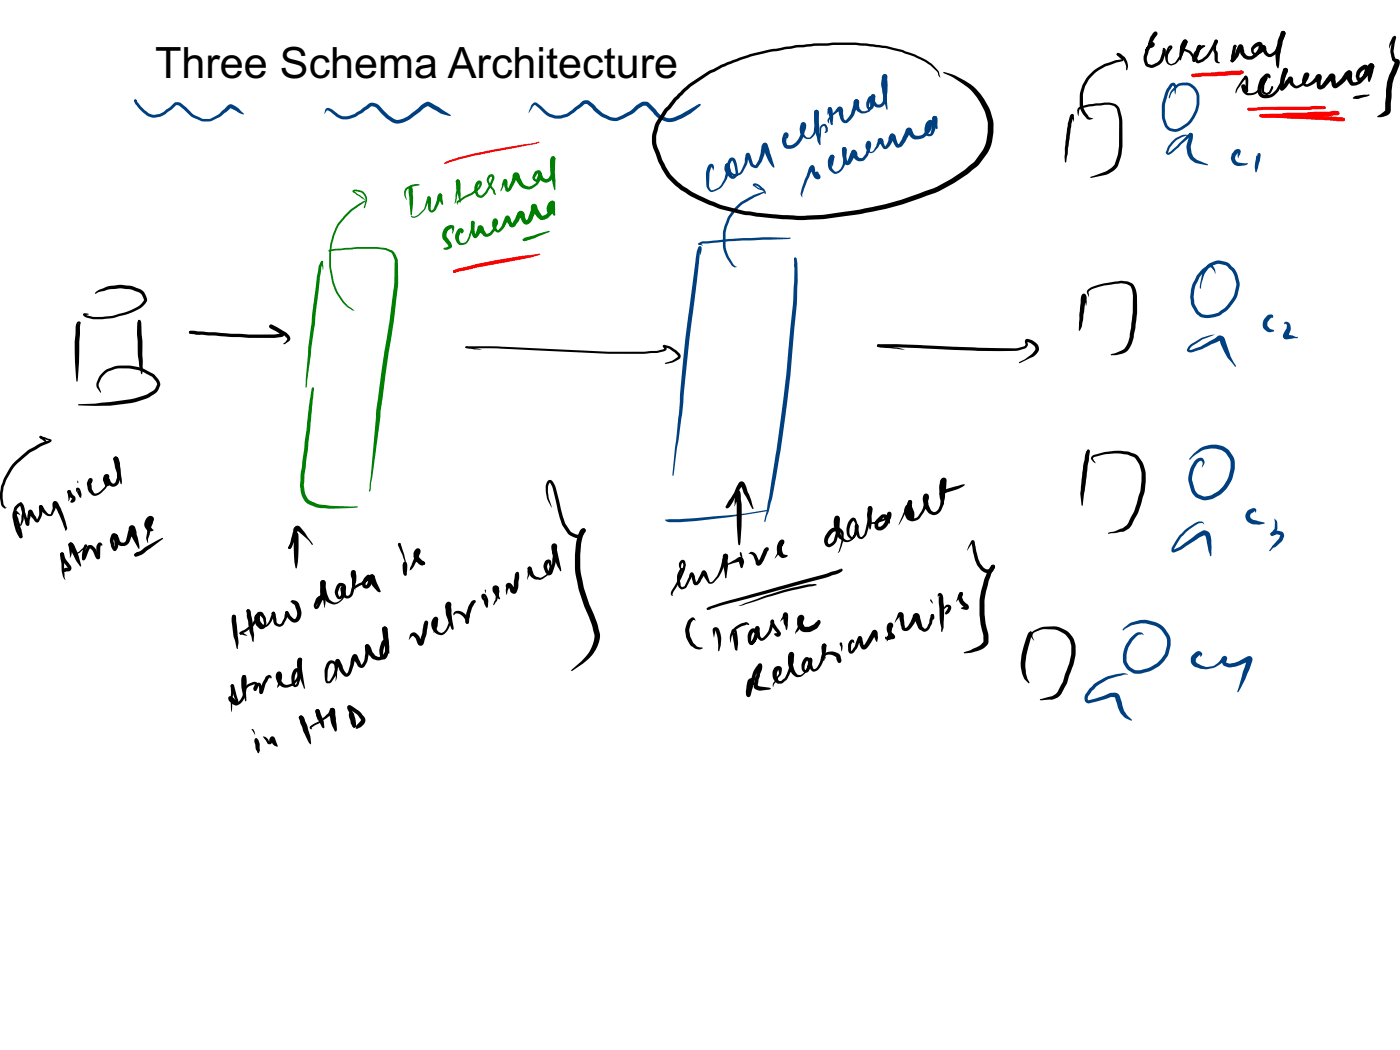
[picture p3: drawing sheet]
<svg xmlns="http://www.w3.org/2000/svg" width="346mm" height="259mm" viewBox="0 0 346 259" stroke-linecap="round" stroke-linejoin="round" font-family="sans-serif">
<defs><g id="words">
<text font-size="10.7" x="38.3" y="19.3">Three Schema Architecture</text>
</g></defs>
<g fill="#004080">
<path d="M33.2 24.6l.5 .1-.1 .7-.5-.5z"/>
<path d="M33.2 24.7a.62 .62 0 0 1 .8 .6l.8 1a4.5 4.5 0 0 0 3.2 2.1l1.3-.2 1-.5 2.7-2.3a1.65 1.65 0 0 1 1.9 .3l.9 .6a8 8 0 0 0 4.2 3l1.8 .1 .6-.3a5.1 5.1 0 0 0 2.4-1.7l1.6-1.5 .8-.1a7 7 0 0 1 2.8 2.1l.2 .2-.1 .2-3.2-1.6-1.5 1.3a7.9 7.9 0 0 1-3.2 1.9l-2.1 .1a8.8 8.8 0 0 1-4.7-3l-1.2-.9-.7-.2-2 1.7a4.9 4.9 0 0 1-3.1 1.4 4.3 4.3 0 0 1-3.7-1.8l-1.4-1.6-.2-.7z"/>
<path d="M80.5 26.8a1.34 1.34 0 0 1 1.8 .4l.6 .5a3.2 3.2 0 0 0 3.7 .8l.9-.4 1.5-.9 1.6-1.2a2.22 2.22 0 0 1 3.5 .6l2 2 1.1 .7a2.55 2.55 0 0 0 2.9-.3l2.8-2a6.5 6.5 0 0 1 2.6-1.9l.5 .1 2.3 1.3 3 1.9v.1l-.2 .2a6 6 0 0 1-3.3-1.3l-2.2-1.2h.1l-1 .5-3 2.4a4.8 4.8 0 0 1-4.7 1.1l-1.6-1-2.2-2.3a1.67 1.67 0 0 0-1.6-.6l-2.2 1.6-1.6 .9-1 .4a3.9 3.9 0 0 1-4.4-.9l-1.6-1.1-.7 1z"/>
<path d="M131.6 25.6a.76 .76 0 0 1 1.1-.1l.9 .7a5.5 5.5 0 0 0 3.4 2.3h1.4l1.5-.4 2.9-2.2a2.24 2.24 0 0 1 2.5-1.1l1.2 .9 2.4 2.3 2.1 1h1.4l3.7-1.9a4.2 4.2 0 0 1 3.6-2l.7 .4 2.6 2.8 1.3 .7a3.1 3.1 0 0 0 3-.4l5.2-2.9h.5l-.1 .4a16 16 0 0 1-4 2.9 7 7 0 0 1-4 1.1l-1-.3-1.5-.7-2.9-3-.8 .1-1 .6-1.5 1.3-2 1.1-1.6 .6-.8 .1-1.4-.2-1.9-.9-3.6-3.1a1.32 1.32 0 0 0-1.3 .7l-3.4 2.4-1.7 .5-1.7-.1a5.9 5.9 0 0 1-3.7-2.5l-1.1-.8-.4 .4-1 1.7 .6-1.9z"/>
<circle cx="33.4" cy="24.9" r=".33"/>
</g>
<g fill="#000">
<path d="M23.5 72.2a11 11 0 0 1 11.8-.4l.6 1a1.8 1.8 0 0 1-.5 2.7l-1.1 .8-2.7 1.2-3.7 1-1.9 .2a7.7 7.7 0 0 1-5.3-.6 .39 .39 0 0 1-.2-.5 .39 .39 0 0 1 .5-.2l1 .2-1.1 .2 .1-.2 .3 .2a8 8 0 0 0 4.6 .4l1.9-.2 3.1-.9a7.6 7.6 0 0 0 4.6-2.8l.1-.2-.4-1-.7-.8a9.8 9.8 0 0 0-6.5-.9l-1.3 .1-2.1 .6-1 .5-.2-.2zM34.2 79l.3 .1v.4h-.4zM34.2 79.1h.4v.4l-.5-.1zM34.1 79.1h.5l.2 .3 .4 4.8 .1 6.9-.3 1.3-.6-1.8-.4-2.9-.2-5.7 .1-2.1zM19.2 79.5a.5 .5 0 0 1 .7 .1 .5 .5 0 0 1-.2 .7l-.1 .2-.3-.6a.37 .37 0 0 0 .6 .3l-.3 6.9a26.9 26.9 0 0 1-.6 7.2 26.9 26.9 0 0 1-.5-7.2l.2-6.5zM25.2 92.2l1-.9a11.6 11.6 0 0 1 9.7 0l2.1 1.1 1.2 1.4 .4 1.2-.4 1a5.9 5.9 0 0 1-3.7 2.7 42.8 42.8 0 0 1-16.1 1.4l-.2-.1 .2-.2 4.2-.1 1.5-.3a34.1 34.1 0 0 0 10.7-1.8l2.2-1.3 .8-1.3-.3-.8-.9-1.1a12.3 12.3 0 0 0-8.9-2.1l-1.7 .6a4.5 4.5 0 0 0-2.3 2.4l-.3 1.2 .6 1.6-.1 .2-.7-.9a1.63 1.63 0 0 1-.2-1.8l.6-1.3zM9.8 107.7l.3-.1a2.87 2.87 0 0 1 1.5 1.6l-.3 .2-1.4-1.2zM19.2 118.7l.2 .4-.2 .2-.1-.2zM22 118.2a.56 .56 0 0 1 .8 .1 .56 .56 0 0 1-.2 .8l-.2 .4-.5 .3 .2-.4v-.8l-.1 .2a.39 .39 0 0 0 .4 .2 .39 .39 0 0 0 .3-.2l-.2 .7 .2 1.1 .5 1.1a1.08 1.08 0 0 0 1.6-.4l1.2-1.4 .3-1.1-.1-1.1 .2 .2-.2 .6 .1 .8 .2 .2h-.2l-.1-.9 .1-.4 .4-.1a.72 .72 0 0 1 .5 .8 .8 .8 0 0 1-.2 .9 .8 .8 0 0 1-1 0l-.3-.6a1.7 1.7 0 0 1 .1-1.9 .67 .67 0 0 1 .7-.2 .67 .67 0 0 1 .5 .7 4.8 4.8 0 0 1-2.9 4.5 1.24 1.24 0 0 1-1.6-.3l-.7-.9-.3-1.5v-.5zM28.2 112.9l.4-.2 .4 .2 .6 1.5 .1 3.5-.3 1.1a1.65 1.65 0 0 1-1.9 1.1 1.65 1.65 0 0 1-1.3-1.7l.5-.3 .3 .1 .1 .6v-.3l.5 .7a.6 .6 0 0 0 .6 .2 .6 .6 0 0 0 .4-.6l.3-.9v-1.8l-.3-1.5-.6-1.3zM28.2 112.9l.4-.2 .4 .2 .2 .5v-.2l.9 5.1v1.1l-.2 .2-1.4-3.9-.5-2.3zM9.8 107.7l.3-.1 1.7 .7a.62 .62 0 0 1 .6 .1 .62 .62 0 0 1 .2 .7l-2.5 1.1-2.5 1.5-1.3 1-2.7 2.5-2.1 3.4a8.5 8.5 0 0 0-.9 4.2l.3 1.8 .4 .7h.4l-.4 .3a1.5 1.5 0 0 1-1.1-1.4l-.1-.8a9.2 9.2 0 0 1 1.3-6l1-1.8 1-1.3 4-3.4a15.1 15.1 0 0 1 4.8-2.2l.2 .1-2.5-.6-.2-.3z"/>
<path d="M3.7 126.3a.87 .87 0 0 1 1.2 .7l.1 .3-1.1-.5h.3v.5l1.3 4.7a.58 .58 0 0 1 0 .6 .58 .58 0 0 1-.6 .2l-.3-1.7-1.1-3.7zM4.9 124.1l.3-.1 .4 .5 1.3 4.1 .1 .7-.4 .1 .3-2.7a.66 .66 0 0 1 .6-.9 .66 .66 0 0 1 .7 .7l1 1.9-.1 .1a4.4 4.4 0 0 0 .5-3.5l.5-.3 .3 .2 .1 .6v-.2a4.4 4.4 0 0 1-1.2 3.7l-.7-.3-1.4-2.1 .3 .2 .3-.2-.5 2.5a.56 .56 0 0 1-.6 .8 .56 .56 0 0 1-.5-.8l-1.3-4.6h.3l-.2 .4zM3.8 125l.4-.4a.93 .93 0 0 1 1.6 .2l.3 1v1.2l-.3 1.6-.7 1.3-.2-.1 .4-1.3 .1-1.7v-1.1l-.4-.8-.8 .7-.4 1.6 .8 3.5 .8 1.6v.5l-.4 .1-.4-.5-.7-1.2-.5-1.7a5.1 5.1 0 0 1 .1-4.1zM9.8 124.9l.3-.2 .3 .2 1.3 1.8 .7 .3 .6-1.3-.1-1a.78 .78 0 0 1 .7-1 .78 .78 0 0 1 .9 .8l1.1 2.4 1 3.6a.39 .39 0 0 1-.6 .4l-1.3-3.7-1.3-2.6 .5-.1-.2 1.3-.6 1.1a1.14 1.14 0 0 1-1.9 .1l-1.5-1.5zM15 136.6l.3-.2 .4 .2 .5 1.5 1.1 1.4a.9 .9 0 0 1 .3 .9 .9 .9 0 0 1-.7 .7l-1.1 .2-.4-.2v-.5l.8-.4h.7l-.1 .1-1.5-2-.4-1.4zM16.8 121.1h.6l.1 .4-.3 1.7-.3 .6-.1-1.5a1 1 0 0 1 0-1.2zM17 134.2l.5-.2 .4 .1 .2 .4-.4 2.4-.4 .9-.4-3.2zM16.8 121.1l.3-.1 .3 .2 .6 1 .3 .2a.93 .93 0 0 1 .3 1.2 .93 .93 0 0 1-1.1 .5l-.2-.2 .5-.8-.4-.3-.5-.7-.3-.6zM17.1 134.1l.7-.1 .6 .8 1.1 2.7 .5 2.3-.1 .1-1-1.3-1.8-3.6 .2 .1-.3-.2-.1-.4zM18.6 136.7l1-.5 1.5-1.4 .1 .2 .2-.1-.5 2.2v.9l-.2-.3-.3 .1 .9-2.3a1.03 1.03 0 0 1 .7-.9 1.03 1.03 0 0 1 1.1 .4l.5 .6 .7 1.5 .2 .2-.3-.1 .3 .1 .2 .4a.65 .65 0 0 1-.8 .3 .65 .65 0 0 1-.4-.6l-.6-1.4-.7-.6-1 2.3a.54 .54 0 0 1-.6 .7 .54 .54 0 0 1-.4-.8l.6-2.8a.4 .4 0 0 1 .3-.4 .4 .4 0 0 1 .5 .4 .4 .4 0 0 1-.4 .4l-1.5 1.3-.9 .5-.2 .6zM18.8 120.6a.68 .68 0 0 1 .7-.1 .68 .68 0 0 1 .4 .6l.2 1.1v.6l-.2 .1-1-1.7h.5l-.6 .2zM24.2 134.2a.56 .56 0 0 1 .8-.1 .56 .56 0 0 1 .1 .7l-.4-.2h.3l-.2 .6-.1 2.5-.1 .3-.4 .1-.3-.1-.1-.3 .2-.4-.2 .2v-2.5z"/>
<path d="M28.2 132.2l.4-.2 .3 .1 .4 .7a1.02 1.02 0 0 0 1.4 1.2l.4-.5 .6-2.5a.93 .93 0 0 1 .5-1.1 .93 .93 0 0 1 1.1 .2l1.1 4.6 .1 .7-.2 .2-1.8-3.1-.5-1.7a.61 .61 0 0 0 .6 .3 .61 .61 0 0 0 .5-.3l-1 2.8a1.94 1.94 0 0 1-2 1.2 1.94 1.94 0 0 1-1.8-1.5l-.3-.7zM27.7 131.9a.84 .84 0 0 1 .9-.1 .84 .84 0 0 1 .4 .7l.2 .7-.3 .8-.5-1.5h-.2h.1l-.3 1.2 .2 1.1 .3 .6h-.4l.2-.6-.2-2.5 .5-.3 .4 .2 .2 .9a3.4 3.4 0 0 1-.5 2.8l-.1 .1a1.16 1.16 0 0 1-1.2-1.3v-.2a2.56 2.56 0 0 1 .1-2.3zM33.2 136.8l.5-.1-.2-.1 1.2-.6 1.2-.9 3-1.7 1.2-.6 .2 .2-5.2 3.9-1.6 .6-.4-.5zM33.3 136.7l.7-.4 .1 .1-.3 .9-.3 .1-.4-.3zM36.4 127.8a.87 .87 0 0 1 1.2-.3 .87 .87 0 0 1 .3 1.2l-1.3 4.4-.1 1-.4-1.3 .8-4.7a.37 .37 0 0 0 0 .5 .37 .37 0 0 0 .5 .1l-.4 .9 .1 .5 .5 .5a.3 .3 0 0 1 .2 .4 .3 .3 0 0 1-.4 .2l-.9-.2-.7-.8a2.36 2.36 0 0 1 .6-2.4zM15.1 136.5l.6 .1 .1 .3v4l.3 2.3a3.9 3.9 0 0 1-.9-2.7l-.4-3.5z"/>
<circle cx="28.6" cy="113.3" r=".61"/>
<circle cx="5.2" cy="132.6" r=".36"/>
<circle cx="10.1" cy="125.2" r=".46"/>
<circle cx="15.3" cy="136.9" r=".48"/>
<circle cx="17.1" cy="121.5" r=".43"/>
<circle cx="17.5" cy="134.5" r=".58"/>
<circle cx="28.6" cy="132.6" r=".57"/>
</g>
<g fill="#008000">
<path d="M79.4 64.5l.4 .1v2.1z"/>
<path d="M79.4 64.5l.3-.1v.5h-.3z"/>
<path d="M79.3 64.5l.2-.1 .3 .3-.4 1.2-.4 2.6-1.2 11.6-2.1 15.4-.1 .2-.2-.1 .1-1.9 .6-7.9 .8-5.8 .2-2.2 1.1-9.5 .5-2.5z"/>
<path d="M81.2 61.8l1.7-.4 5.2-.4h4.9l2.1 .2 1.9 .8 1.1 1.9a42.8 42.8 0 0 1-.3 10.5l-.6 5-2 12.9-3.6 28.3-.4 .8-.1-.1 .4-3.6 1.4-16.4 3.9-27a60.7 60.7 0 0 0 .6-10.2l-.8-1.7-1.5-.7-2.1-.3h-4.9l-6.7 .7-.1-.2 .4 .3-.5-.1z"/>
<path d="M77.1 95.7a.3 .3 0 0 1 .4 0 .3 .3 0 0 1 0 .5l-.1 .3-.2-.5 .3 .1-.2 2.1-2.3 21.6a5 5 0 0 0 1.4 3.7l.3 .2a7.9 7.9 0 0 0 4.1 1.1l7.4 .2 .2 .2-.2 .1-1.3 .1-5 .2a11.3 11.3 0 0 1-5.1-.8 4.7 4.7 0 0 1-2.7-4.6l.2-3.4 1.4-10.7 .6-5.7z"/>
<path d="M85.5 52.8a13.1 13.1 0 0 1 4.2-3l.5-.3 .1 .1-3.3 2.4-1.7 1.7a12.2 12.2 0 0 0-3.3 6.9 20.2 20.2 0 0 0 1.1 10.8 10.9 10.9 0 0 0 4.1 5l.3 .2h-.5a9.9 9.9 0 0 1-4.4-5.2 21 21 0 0 1-.5-13.3l.2-.5a11.2 11.2 0 0 1 3.2-4.8z"/>
<path d="M87.1 47a2.49 2.49 0 0 1 3.5 2.7l-.6 1.8-.2-.2 .4-1.6a2.18 2.18 0 0 0-2.8-2.4v-.1l1.5 1 1.2 1.2-3-1.9z"/>
<path d="M101 46l.4-.1 .3 .1 .3 1.6-1-1.1z"/>
<path d="M101 46l.4-.1 .3 .1 .1 .3 .2 2.4-.3 4.3-.1 .2-.2-.2-.5-5.4z"/>
<path d="M100.2 46.5l.4-.3a3.5 3.5 0 0 1 3.1-.5l-.2 .1a5.3 5.3 0 0 0-2.9 .9l-.2 .2a3 3 0 0 0 0 2.5 2.4 2.4 0 0 1-.2-2.9z"/>
<path d="M105.6 48.6a.58 .58 0 0 1 .6 0 .58 .58 0 0 1 .2 .6l-.1 2.4 .3 .4 .6-.6 1-3.3 .4-.3 .4 .1 .1 .7-.3 .1 .2-.1-1.3 3a1 1 0 0 1-.9 .9 1 1 0 0 1-1-.7l-.2-2.7 .4 .1 .2-.3-.3 .6a6.4 6.4 0 0 1-2.2 3.5 1.58 1.58 0 0 1-2.2 .5l.1-.3 .1 .2a1.78 1.78 0 0 0 2-.8l1.1-1.2z"/>
<path d="M108.4 47.9a.74 .74 0 0 1 .8 .3 .74 .74 0 0 1 0 .8l.2 1.4-.2 .2-.8-1.3-.2-1z"/>
<path d="M112.8 44.4l.6 .1 .1 .3-.2 2.2-.6 2.6-.4 .7 .2-1.6a11.5 11.5 0 0 0 .1-4.1z"/>
<path d="M112.7 44.5a.86 .86 0 0 1 .9 .2 .86 .86 0 0 1 .1 .9l.1 4.3-.2 .2-.8-3.2-.2-2.1z"/>
<path d="M112.9 49.7l1.7-1.2a9.5 9.5 0 0 0 3.4-2.1l.4-.7-.1-.4-.3 .9-.1 .9 .4 1a.65 .65 0 0 0 1-.1 12.3 12.3 0 0 0 2.2-3.9l-.1-.5-.2 .1-.5 .7 .4 1.2a3.1 3.1 0 0 1 1.1 1.9l.3 .5-.2 .2-.4-.4-.5-1.1a3.4 3.4 0 0 1-1.1-2.7l.3-.6a.85 .85 0 0 1 1.2-.3 .85 .85 0 0 1 .2 1.3 9.2 9.2 0 0 1-2.7 4.3 1.55 1.55 0 0 1-2.2-1.7 1.8 1.8 0 0 1 1.5-2.4 1.12 1.12 0 0 1 0 1.8l-.2 .3a9 9 0 0 1-3.5 2.2l-1.8 1.1-.1 .6-.2-.5z"/>
<path d="M124.4 44.3a.76 .76 0 0 1 .8 .2 .76 .76 0 0 1 .1 .9l.2 1.4-.2-.1 .3-.4 .8-2a1.7 1.7 0 0 1 .8-1.7 1.07 1.07 0 0 1 1.2 1.3l1 1.7 1.3 .5a3.1 3.1 0 0 0 2.5-3l-.3-.4-.2 .2-.6 1 .4 .4 .4-1.4 .4-.3 .3 .1 .1 .7-.6 1a.9 .9 0 0 1-1.1 .4 .9 .9 0 0 1-.5-1l.2-.8a1.31 1.31 0 0 1 1.3-1 1.48 1.48 0 0 1 .5 2.3 3.3 3.3 0 0 1-4.4 2.2l-.7-.6-1-1.4-.2-.9 .2 .1 .2-.1-.4 1.4-.8 1.4a.92 .92 0 0 1-.6 .8 .92 .92 0 0 1-1-.2l-.4-2.1 .3 .1 .3-.2-.6 .8-.5 1.4-.4 .2z"/>
<path d="M133 42.7h.6l.2 .3-.2 .4h-.6l-.1-.4z"/>
<path d="M136.2 38.8l.4-.2 .3 .1 .2 .4-.1 2.7-.2 1.6-.8 1.3-.9 .4h-.6l-1-.6-.6-1.5 .1-.3 .5-.1 .7 1.4 .7 .2 .6-.3 .4-.7 .2-1.2-.1-2.8z"/>
<path d="M136.2 38.8l.4-.2 .4 .2 .1 .3-.2 .5 .2-.2-.1 2.6 .2 4.5-.2 .5-.5-1.6-.6-3.3-.1-2.5z"/>
<path d="M109.9 56.2a1.53 1.53 0 0 1 2.3-.2l-.2 1-.3 .8-.1-1.6v.2h-.3a1.77 1.77 0 0 0-1 2l1.1 1.6 .2 .8-.2 .4a1.91 1.91 0 0 1-1.7 .5l-.1-.1v-.3l1.3-.6v.2l-1.4-1.7a2.57 2.57 0 0 1 .4-3z"/>
<path d="M113.1 56.6a.74 .74 0 0 1 1.2 0 .74 .74 0 0 1-.3 1.1l-.2-.6v.2a2.05 2.05 0 0 0 0 2.6l-.1 .1a1.33 1.33 0 0 0 1.7-.9l.8-2.2 .1-2 .1-.3 .3-.1 .4 .1 .1 .3-.8 2.8a4.5 4.5 0 0 1-1.5 2.6 1.63 1.63 0 0 1-1.7 0 1.63 1.63 0 0 1-.8-1.5 3.1 3.1 0 0 1 .7-2.2z"/>
<path d="M116.4 54.6l.3-.1 .4 .1 .1 .4v1.9l.3 1.2h-.3l.7-1.9a.79 .79 0 0 1 .8-.5 .79 .79 0 0 1 .8 .7l.5 1.2 .4 .1 .5-.2 .8-1 .5-1.4-.2-.3 .3 .1 .3-.1-.2 1.2 .3 .6 .3 .2 .9-1 .9-2.3a.79 .79 0 0 1 .9-.2 .79 .79 0 0 1 .4 .9l.4 1.2 1.3-2.9a1.01 1.01 0 0 1 1.3-.3 1.01 1.01 0 0 1 .5 1.3l.4 .9 .4-.5 .7-2v-.6a.79 .79 0 0 1 .7-.9 .79 .79 0 0 1 .9 .6l.9 1.9 .3 .4h.2l.6-.3 .8-.8 .4-.7v-.8h.3l-.3 .7v.7h-.2l.2-.8-.2-1.1a.66 .66 0 0 1 .7-.7 .66 .66 0 0 1 .7 .7l-.2 1.3-.4 1a.82 .82 0 0 1-1 .3 .82 .82 0 0 1-.5-.9v-.7l.3-.8a.82 .82 0 0 1 .9-.5 .82 .82 0 0 1 .7 .8 3.3 3.3 0 0 1-1.6 3.1l-1.1 .5-.8-.1-.7-.5-1-1.4-.4-.9a.59 .59 0 0 0 1.1 0l-.2 .9-.8 2a1.34 1.34 0 0 1-2.1 .9l-.6-1.1-.3-1 .2 .2 .3-.2-1.5 2.4a.92 .92 0 0 1-.9 .7 .92 .92 0 0 1-.9-.8l-.7-1.3a.46 .46 0 0 0 .8 0l-1.3 2.2-1.1 1a1.37 1.37 0 0 1-1.6-1.2 2.18 2.18 0 0 1 .2-2 .92 .92 0 0 1 1.1 .4 .92 .92 0 0 1-.2 1.2l-.5 1.2-.7 .8a1.62 1.62 0 0 1-2.8-.1l-.5-1 .1 .2h.3l.4-.5-.2 .5a2.61 2.61 0 0 1-1.6 2l-.6-.5-.3-1.2-.1-1.9z"/>
<path d="M135.9 49.7l.5-.2a1.01 1.01 0 0 1 .6 1.4l.1 2.3-.2 .1-.3-.3-.5-1.4a2.31 2.31 0 0 1-.2-1.9z"/>
<path d="M129.1 59.2l.3-.2 .1 .2-.2 .2z"/>
<path d="M129.3 58.8l6.3-1.8 .2 .1-3.9 1.7-2.3 .8a.28 .28 0 0 1-.5-.2 .28 .28 0 0 1 .3-.4z"/>
<circle cx="108.7" cy="48.3" r=".48"/>
<circle cx="113.1" cy="44.8" r=".49"/>
<circle cx="136.6" cy="39.1" r=".55"/>
</g>
<g fill="#004080">
<path d="M172.5 60.1h.4l.7 .5-.9-.1z"/>
<path d="M172.5 60.1h.4v.3h-.4z"/>
<path d="M172.6 60l.9-.4 9.9-.8 5.3-.2h6.4l.2 .2-.7 .2-14.6 .6-6.4 .5-.9 .4-.2-.3z"/>
<path d="M172.6 60.9h.4l.2 .3-.2 1.8-.5-1.8z"/>
<path d="M172.6 60.9l.2-.1 .4 .4-.3 .3 .2-.1-.3 .9-.7 7.5a669.4 669.4 0 0 0-3.7 33l-2.1 14.6-.1 .1-.2-.1 1.6-14.8a320.2 320.2 0 0 1 2.4-25l2-15.4z"/>
<path d="M196.2 63.7h.4l.1 .2-.5 2.2z"/>
<path d="M196.2 63.7l.2-.1a3.4 3.4 0 0 1 .5 2.9l.1 2.8a385.6 385.6 0 0 1-4.3 42.6l-2 11.1-.8 3.1-1 2.8-.2-.2 .7-2.7a545.1 545.1 0 0 0 6.3-50.2l.4-6.6z"/>
<path d="M164.2 128.3l4.5-.2a164.8 164.8 0 0 0 20.9-2.2l.1 .2-.1 .1a189.8 189.8 0 0 1-21.3 2.7l-2.3 .1a1.69 1.69 0 0 1-1.8-.7z"/>
<path d="M182.3 50.5l2-1.4a12.7 12.7 0 0 1 4.2-1.8l.4-.1 .1 .1-.5 .4-2.1 .9a13.4 13.4 0 0 0-4.7 3.5l-1.4 1.8-.8 2.3-.3 1.4v3.1l.8 2.8 1.2 1.8 .8 .6a1.15 1.15 0 0 1-1.6-.7l-.9-1.5-.8-1.8-.2-1v-2.3a10.6 10.6 0 0 1 1.2-4.8l1.3-2z"/>
<path d="M186 45.4a1.17 1.17 0 0 1 1.5 .3l1.3 1.1 .3 .8-.1 .3-.6-.9-1.4-1.1-.7-.1v-.2l1 .8 1.3 .6-1.5-.4-1.1-.8z"/>
<path d="M175.1 40.7a.76 .76 0 0 1 1-.1 .76 .76 0 0 1 .2 1l-.2 .6-.2-.7-.3-.4 .1 .1-.5 1.7-.1 3 .1 .5a.61 .61 0 0 0 1 .5l1.3-.6 .7-.9a5.6 5.6 0 0 0 .9-4.4l.1-.5 .4-.1a.85 .85 0 0 1 .5 1.2 7.9 7.9 0 0 1-1.6 4.3 4.8 4.8 0 0 1-2.9 1.5 1.96 1.96 0 0 1-1.2-1.6l-.1-2.7a4.3 4.3 0 0 1 .8-2.4z"/>
<path d="M180.1 39.2a1 1 0 0 1 1.2-.2 1 1 0 0 1 .5 1l.4 2a1.38 1.38 0 0 1-.3 1.8 1.38 1.38 0 0 1-1.8-.1l-.6-.7a1.86 1.86 0 0 1-.2-2.6l.7 .1 .2 .4-.3 .5 .2-.2-.1 .8 .8 1.4 .2 .1 .2-.1a.94 .94 0 0 0 .4-1.1l-.5-2.2-.3-.4-.2 .2a1.73 1.73 0 0 0-.2 1.9l.3 .8 1 .4a1.81 1.81 0 0 0 1.6-1.5l.6-1.4 .1-1.1a1.09 1.09 0 0 1 .9-1.3l.4 .7 .7 2.1 .6 .3 .8-1.3 .5-2a2.79 2.79 0 0 1 .7-2.2 1.17 1.17 0 0 1 1.3 1.3l1.4 4.6-.2 .2-.5-.4-.9-1.4-.6-1.4-.6-2.1a.53 .53 0 0 0 .8 .1l-1.1 3.4-1.2 1.8-.6 .1-1-.5-1-2.6 .3 .2 .3-.2-.3 .8a6.3 6.3 0 0 1-1.4 3.4l-.5 .5-.9 .4a1.75 1.75 0 0 1-1.9-1.1 2.63 2.63 0 0 1 .1-3.2z"/>
<path d="M193.7 32.8a.76 .76 0 0 1 1 .3 .76 .76 0 0 1-.3 1.1l-.4-.7 .2 .2 .3-.1-.4 1.4 .4 .8a2.04 2.04 0 0 0 2-.7l.2-.1a5.3 5.3 0 0 0 1.2-4v.1a.49 .49 0 0 0 .9 0l-.3 .6a1.47 1.47 0 0 0 .1 1.6 1.47 1.47 0 0 0 1.5 .6l.5-.6 .4-.8 .3-2-.3-2.8 .2-.4 .4-.2 .4 .2 .2 .4-.3 2.9-.6 2.3-.8 1.1a1.76 1.76 0 0 1-2.7-1 2.39 2.39 0 0 1 .4-2.9 1.03 1.03 0 0 1 .8 1.6l-.2 .7a5 5 0 0 1-3.7 4.3 1.7 1.7 0 0 1-2-2l.1-.8z"/>
<path d="M201.2 27.3l.4-.2 .4 .2 .2 .4v2.6l.4 3.6 .1 1.8-.2 .2-.6-.9-.6-2.5-.3-2.2v-2.6z"/>
<path d="M202.8 31a.91 .91 0 0 1 1-.4 .91 .91 0 0 1 .6 1l-.1 .9-.5 .4-.2-.2 .3-.4v-.5l-.3-.7-.6 .3-.4 2.6a4.5 4.5 0 0 1 .1-2.9z"/>
<path d="M204.6 26.5l.7 .1 .2 .4-1.2 1.3 .2-1.6z"/>
<path d="M204.6 26.6a.86 .86 0 0 1 .8 .2 .86 .86 0 0 1 .2 .9l.1 3-.3 .2-.4-.8-.6-3.1z"/>
<path d="M206.7 26.7a.9 .9 0 0 1 1.2-.2 .9 .9 0 0 1 .3 1.2l.1 1.4 .3 .5 .3 .1a4.1 4.1 0 0 0 1.4-2.4l.4-1.8a.8 .8 0 0 1 .4-.8 .8 .8 0 0 1 .9 0l.1 .4-.7 2a5.8 5.8 0 0 1-2.2 3.2 1.41 1.41 0 0 1-1.8-1.4l-.3-1.7 .4 .1-1.8 1.2-.8 1-.1 1a.83 .83 0 0 1-.1-1.5z"/>
<path d="M211.1 24.7l.4-.2a1.07 1.07 0 0 1 .6 1.6l.2 .8 .6 .5 .7 .1 .8-.3 .5-1-.1-2 .2 .3h.3l-.6 1.2 .1 1 .2-.6 .1-2.3 .2-.4 .3-.1a1.09 1.09 0 0 1 .5 1.5l-.2 .7a1.39 1.39 0 0 1-1.4 1.6 2.26 2.26 0 0 1 .7-3.5l.3 .1 .2 .4-.2 2.3-.7 1.1-1.1 .5h-1.1l-1-.7-.6-1.2-.1-1z"/>
<path d="M218 18.5a.64 .64 0 0 1 .8-.2 .64 .64 0 0 1 .3 .6v3.7l-.2 1.6a2.7 2.7 0 0 1-.7 1.8l-.7 .5-.7 .1a1.26 1.26 0 0 1-1.1-.8 1.74 1.74 0 0 1-.3-2.5l.6 .1 .1 .4-.2 .4 .1-.2v.9l.8 .9h.4l.6-.5 .4-1.5a11.9 11.9 0 0 0-.2-4.9 .54 .54 0 0 0 .4 .5 .54 .54 0 0 0 .6-.2v.3a9.7 9.7 0 0 0 0 4.2l.2 3.3-.2 .1-.9-3.3a10.1 10.1 0 0 1-.3-4.7z"/>
<path d="M200.2 40.9a.89 .89 0 0 1 .9 .3 .89 .89 0 0 1 .2 .9l.4 1.2 .3 .2-.2 .2-.5-1a.48 .48 0 0 1 .6-.2 .48 .48 0 0 1 .3 .5v-.1a.79 .79 0 0 1 .2 1.3 .79 .79 0 0 1-1.2-.2l-.6-1.2-.4-1.3 .4 .2 .3-.1-.3 .4-1.2 2.6-1.2 3.3-.1 .9-.4-.8 .3-1.3 1.7-5.1z"/>
<path d="M205.1 38.4l.4-.2a.81 .81 0 0 1 .4 1.3l-.2 1.1-.4 .8-.4-2.6z"/>
<path d="M205 38.4l.5-.2 .4 .2 .1 .4-.4 .5 .2-.1-.3 .7-.1 .9a1.59 1.59 0 0 0 .8 1.5l.1 .1a1.79 1.79 0 0 0 1.5-1.2l.3-.7 .2-1.4-.2-2 .1 .2-.2-.5 .1-.3 .4-.2a.91 .91 0 0 1 .6 1.2l-.4 3-.4 .9a1.85 1.85 0 0 1-2.9 1.1 3.1 3.1 0 0 1-.5-3.9z"/>
<path d="M208.1 36.5l.4-.2 .3 .2 .2 .3-.1 1.6 .3 1.6 1-2.5-.1 .2a.79 .79 0 0 1 .9-.7 .79 .79 0 0 1 .7 .9v.5l.4 .5 .9 .1 .8-1 .4-1.7-.1-.7 .4 .1 .3-.2-.3 .5a1.36 1.36 0 0 0 .3 1.4l.5 .1 .5-.4 .5-.9 .4-1.3a.78 .78 0 0 1 1-.8 .78 .78 0 0 1 .5 1.2l.4 .9 .8-1.5a1.61 1.61 0 0 1 .9-1.8l.8 .6 .8 2.2-.2-.1 .3-.1 .6-1 1.1-2.2-.1 .1a.85 .85 0 0 1 .7-.9 .85 .85 0 0 1 .9 .5l.4 1 .5 .5 1.6-.2 1.3-1.3 .3-1.7 .2 .4h.4l-.4 .4-.5 1.6 .2 .4 .5-.1 .4-1.5 .1-2.4 .2-.3 .4-.2 .5 .2 .2 .5-.1 1-1 2.9a1.15 1.15 0 0 1-1.2 .4 1.15 1.15 0 0 1-.8-1l-.1-1.1 .5-1.4a.79 .79 0 0 1 1.1-.5 .79 .79 0 0 1 .4 1.1l-.2 .3a3 3 0 0 1-.9 2l-1.3 1.1a2.87 2.87 0 0 1-2.5 .2 3.1 3.1 0 0 1-1.3-1.8 .37 .37 0 0 0 .4 .2 .37 .37 0 0 0 .3-.3l-.3 .7a7 7 0 0 1-2.2 3.2 1.05 1.05 0 0 1-1.5-.8l-.7-1.5h.4l.2-.2-.2 .5a2.73 2.73 0 0 1-2.1 2.5 2.63 2.63 0 0 1-1.1-1.6v-.2h.2l.2-.3-.8 1.7-.6 .6a1.25 1.25 0 0 1-1.3 .8 1.25 1.25 0 0 1-1.1-1 1.51 1.51 0 0 1 .6-2 1.28 1.28 0 0 1 .5 1.9l-.6 1.7-.6 .8a1.78 1.78 0 0 1-1.8 .6 1.78 1.78 0 0 1-1.4-1.3l-.1-.4h.6l.3-.4-1.4 2.7a.94 .94 0 0 1-1.1 .3 .94 .94 0 0 1-.6-1.1l-.3-1.3z"/>
<path d="M230.4 28.8l.4-.2 .6 .4 .2 2.6-.3 .3a4.1 4.1 0 0 1-1-2.5v.2l-.1-.4z"/>
<path d="M289 20.7a.88 .88 0 0 1 1.2-.1 .88 .88 0 0 1 .2 1.1l-.2 1.6-.4-2.2-1.1 1.3a10.9 10.9 0 0 0-.5 8.3 2.29 2.29 0 0 0 3.6 .5 7.3 7.3 0 0 0 3.3-8.5l-.5-.7-1-.8h-2.2l-.4 .1-1.3 1.2-.5 .7-.3 1-.2 .1-.1-.2 .6-1.6 1.4-1.6 1-.4 1.5-.1a4.1 4.1 0 0 1 3.1 4.9 7.6 7.6 0 0 1-6.1 7.3 2.59 2.59 0 0 1-2.6-1.6 10.8 10.8 0 0 1 .8-9.3z"/>
<path d="M289.4 35a4.5 4.5 0 0 1 3.9-1.7l-.5 .3a7.1 7.1 0 0 0-3 1.8l-.9 1-.6 1.3 .8-.3 1.5-1.3 3.1-3.2h.7v.7l-.7 .3-4.7 4.1a.65 .65 0 0 1-.9 .1 .65 .65 0 0 1 0-.9l.4-1z"/>
<path d="M293.7 32.9a.75 .75 0 0 1 .8 .3 .75 .75 0 0 1 .1 .8l-.6 2.3 .2 1.4 .4 .9 1 .9 2.7 1.2-.2 .1-2.9-.6a3.4 3.4 0 0 1-1.9-2.1l-.3-1.9z"/>
<path d="M296.7 66.7l1.3-1a1.13 1.13 0 0 1 1.7 .2l.4 .8v1l-.3-.9-.5-.6-.3-.2-.4 .1-1.3 1-1.1 1.3-1 2.1-.4 2.7 .1 1.6 1.1 2.1a2.29 2.29 0 0 0 2.1 .9l1.6-.2 1.2-.4a9.1 9.1 0 0 0 4.2-5.9l.2-.7a7.5 7.5 0 0 0-1.1-3.7l-1.4-1.3-1.5-.4h-.9l-1.8 .9a7.3 7.3 0 0 0-2 4.5l-.2 .7-.1-.1 .1-1.2a7.7 7.7 0 0 1 1.6-4.3l.9-.8 1.8-.6 2.1 .4 1 .6a6.4 6.4 0 0 1 2.3 5.5 9.9 9.9 0 0 1-4.9 7.1 5.4 5.4 0 0 1-5.3 0l-.6-.6-.8-1.4a5.6 5.6 0 0 1-.5-3l.1-1a10.8 10.8 0 0 1 1.7-4.2z"/>
<path d="M293.8 85.3l1.4-.9a9.9 9.9 0 0 1 4.7-1.8h.1a16.2 16.2 0 0 0-4.5 2.2l-1.2 .7-.6 1 2.7-.9 3.7-2.1a1.35 1.35 0 0 1 1.4-.6 1.35 1.35 0 0 1 1.1 1.1l.1 .6a23.3 23.3 0 0 0 2.5 5.8l-.2 .2a15 15 0 0 1-3.8-6.4l-.1-.1 .3-.1-4.6 2.2-2 .7a1.02 1.02 0 0 1-1.7-.5z"/>
<path d="M294.9 111.9a6.6 6.6 0 0 1 7.3-1.6 5 5 0 0 1 2.3 2.5 8.7 8.7 0 0 1-2 8.3 6.9 6.9 0 0 1-5.4 2.4l-2-.9-.8-1.1-.4-1.2a6.7 6.7 0 0 1 1-6.4 1.38 1.38 0 0 1 2.3-.4l.2 .8-.5 1.1 .1-1-.4-.7-1 .8-.8 1.5a4.9 4.9 0 0 0 0 4.1l.6 1.5 .5 .4 .9 .4a3.1 3.1 0 0 0 2.6-.3 7.8 7.8 0 0 0 4.2-8.8l-1-1.5a5.1 5.1 0 0 0-5-.8l-1 .4a8.3 8.3 0 0 0-2.7 2.1l-.2-.2z"/>
<path d="M291.3 132.2a12.3 12.3 0 0 1 5-3.4l.7 .1 .4 .7-.5-.5a2.61 2.61 0 0 0-1.9 .8l-2.2 1.6a10.9 10.9 0 0 0-2.8 3.9l-.1 .6-.1-.3a23.1 23.1 0 0 0 6-4l1.6-.7 1.3 .6a3.6 3.6 0 0 1 .4 2.4v2.9l-.1 .5-.6-1.5-.7-3.5-.4-.3h.2l-1.2 .6a25.3 25.3 0 0 1-6.4 3.7 .78 .78 0 0 1-.6-.5 .78 .78 0 0 1 .2-.8z"/>
<path d="M277.6 155l1.6-1.2a8 8 0 0 1 3.6-.7h.5a7.5 7.5 0 0 1 3.5 1.3 5.4 5.4 0 0 1 2.3 4.9 8.1 8.1 0 0 1-8.1 7.1 3.8 3.8 0 0 1-3.7-3.5l.1-1.5 .5-1.8 1-1.7 .8-.9a1.93 1.93 0 0 1 2.2-.8l.6 .6-.6-.2-.9 .3-1.3 1.2-.7 1.2a6.5 6.5 0 0 0-.8 4l.8 1.4 1.6 .8a8.1 8.1 0 0 0 6-2.6 5.6 5.6 0 0 0 1.6-3.7l-.1-1.5a5.5 5.5 0 0 0-3-3.2l-2.2-.5-1.3-.1-2.2 .5-1.6 .9a.32 .32 0 0 1-.2 .3 .32 .32 0 0 1-.4-.1z"/>
<path d="M270 169.1a12.5 12.5 0 0 1 5.7-2.6l1.8-.3 1.1 .3-1.1 .1a14 14 0 0 0-6.7 2.9l-2 2.3-.1 1 1.7-.2 2.1-.7a4 4 0 0 1 3.4-.7l.6 .6 .5 1.6a5.4 5.4 0 0 0 1.2 3.1l1.3 1.2-.1 .3-1.9-1a5.5 5.5 0 0 1-1.8-3.5l-.4-1.3-.9-.1-3.9 1.2-1.5 .4-.6-.1a1.6 1.6 0 0 1-.1-2.5z"/>
<path d="M304.9 37.1a.85 .85 0 0 1 1.2-.2 .85 .85 0 0 1 .1 1.3l-.5 .9-.2-1.6 .3 .3-.7 .7-.1 .6a1.22 1.22 0 0 0 1 1.1h2a.31 .31 0 0 1 0 .4 .31 .31 0 0 1-.3 .2l-1.8 .2a1.94 1.94 0 0 1-1.8-2.4l.1-.6z"/>
<path d="M310.4 38.1a.48 .48 0 0 1 .7-.3 .48 .48 0 0 1 .2 .7l-.6 2.9-.5 1.2a4.1 4.1 0 0 1-.1-3l.2-1.3 .1 .2 .1-.2z"/>
<path d="M312.9 77.9a1.05 1.05 0 0 1 1.5 .1v.6l-.4-.3 .1 .2-.5 .2-.5 .7-.2 1.1 .7 .7 1 .3v.3l-1.3 .2-1.1-.8a2.28 2.28 0 0 1 .2-2.6z"/>
<path d="M317.2 79.6a1.06 1.06 0 0 1 1.5 1.1v.9l-.6 1.5-.3-.5 1.4 .3 1.3 .4-.2 .2-2.5 .3a.86 .86 0 0 1-.9-1.2l.8-1.5 .1-.7-.1-.3-.3-.2-.4 .2z"/>
<path d="M308.1 126.1l.9-.5a.7 .7 0 0 1 .9-.1 .7 .7 0 0 1 .3 .8l-.1 .3-.4-.4-.8 .6-.2 .6 .2 .5 .7 .5 2.8 .8-1.5 .4-.8-.1a2.06 2.06 0 0 1-2.3-1 2.06 2.06 0 0 1 .3-2.4z"/>
<path d="M314.7 128l.6 .6 .1 .5v1.6l-.5 .9a.87 .87 0 0 1-1.1 .6l-.1-.3 .1-.3 1-1.1z"/>
<path d="M313.8 131.6l.2-.1a2.58 2.58 0 0 1 2.3-.3 1.02 1.02 0 0 1 .7 1.4l-.6 1.2-2.8 2.3-.2-.2 2.4-2.8 .3-1 .2 .1-1-.2-1.2 .3-.3-.1z"/>
<path d="M294.5 161.8a1.7 1.7 0 0 1 1.9-.9l.4 .4v.4l-.4 .6-.1-.6-.3 .2-.7 .8 .1 .9 1.3 .7 1 .4 1.5-.1a4 4 0 0 0 2.6-2.3 .68 .68 0 0 1 .9-.3 .68 .68 0 0 1 .2 1l-.1 .6 1 .3 2-.6 2.1-1.1a.87 .87 0 0 1 1-.1 .87 .87 0 0 1 .4 1.1l-1.2 3.1a16.2 16.2 0 0 1-2.4 4.7l-.2-.2 2.5-8 .1 .3 .4 .2-3.6 1.4-1.2 .1-.9-.2a1.24 1.24 0 0 1-1-1.5l.1-.6a.46 .46 0 0 0 .6 .5l-.4 .4a6.5 6.5 0 0 1-2.9 1.6l-1.5 .3a5.1 5.1 0 0 1-3.4-1.4 1.87 1.87 0 0 1 .2-2.1z"/>
<circle cx="196.4" cy="63.9" r=".29"/>
<circle cx="179.6" cy="40.9" r=".56"/>
<circle cx="211.5" cy="25.1" r=".65"/>
<circle cx="215.6" cy="23.8" r=".51"/>
<circle cx="205.5" cy="38.8" r=".56"/>
<circle cx="208.5" cy="36.8" r=".52"/>
<circle cx="230.8" cy="29.3" r=".64"/>
<circle cx="294" cy="33.3" r=".47"/>
</g>
<g fill="#000">
<path d="M275.9 13.1l.8 .2 1.2 1a2.91 2.91 0 0 1 .3 3.1l-.1-.2a3.3 3.3 0 0 0-.7-2.4l-1.3-1.1h.2l-.5-.1zM284.8 8.1a.55 .55 0 0 1 .8-.2 .55 .55 0 0 1 .1 .8l-2.7 4.5-.2-.9 2.3-4 .3 .2-.7 1-.7 1.4 .1 .4 .2-.3 .3 .2-.8 1.2-.6 1.6v.9l.3 .8 1 .3 1.4-.7 .6-.8 .6-2.2a.37 .37 0 0 1 .4-.4 .37 .37 0 0 1 .4 .4v.8l-.6 1.7-.9 1.1-1.8 .9-1.3-.3-.5-.6-.3-.9-.1-1 .5-1.9 1-1.3a.7 .7 0 0 1 1.2-.1 .7 .7 0 0 1-.6 1.1h-.1a.87 .87 0 0 1-.9-.4 .87 .87 0 0 1 .1-1l.5-1.2zM288.6 11.4a.51 .51 0 0 1 .8-.1 .51 .51 0 0 1-.1 .8l-.3 .3-.2-.6 .1 .3h.4l-.8 1.4-.1 .9 .2 1.1 .6 .3 1-.4 1.1-1.7 .9-3.8 .5-.2 .4 .2 .2 .3-1.5 3.9-1.4 1.6-1 .5-.4-.1a1.78 1.78 0 0 1-1.3-1.9l.1-1.1zM292.2 12.2l.3-.1a2.99 2.99 0 0 1 2.7 2.6v.5l-.3 .1-.3-.1-.2-.3a1.77 1.77 0 0 0-.7-1.8l-1.2-.5-.6 .4zM292.2 9.9l.5-.2 .4 .2 .2 .4-.8 1.5-1 3.2-.2-.2-.1-1.5 .2-1.7zM295.9 11.2l.3-.1a.74 .74 0 0 1 .2 1.3l-1.2 1.4-.9 .7 1.3-2.3zM295.9 11.8l1.1-.6a.35 .35 0 0 1 .6 .1 .35 .35 0 0 1-.4 .5l-.6 .4-.9 1.1-.4 1a.65 .65 0 0 1-.7 .9 3.1 3.1 0 0 1 .9-3zM295.9 11.2l.3-.1 .3 .1 .2 .4-.1 .3-.4 .2-.3-.2-.2-.3zM295.8 11.2l.4-.1 .3 .1 .2 .4-.4 .4 .2-.1-.8 2.4 .1 .6h.2a4.8 4.8 0 0 0 2.4-1.9l1.1-2.1a1.33 1.33 0 0 1 .8-1.1l.3 .1 .1 .5-1.1 1.9a5.7 5.7 0 0 1-3.2 3.2l-.7 .1a1.79 1.79 0 0 1-.5-2.6l.3-1.1zM300.1 9.9l.2-.1a.88 .88 0 0 1 .1 1.5l-.1 1.1 .4 .6v2l.6 .5-.2 .1a1 1 0 0 1-1.2-.9v-1.4l-.3-.8-.1-1.2zM305.9 11.2a.84 .84 0 0 1 .9 0 .84 .84 0 0 1 .3 .9l.2 .9 .4 .6 .6 .3h.6a3.3 3.3 0 0 0 1.9-1.9l.2-1v.3l-1.4 .9 .1 .7 .6 .1 .9-.9a.77 .77 0 0 1 .5-.9 .77 .77 0 0 1 .9 .3l.2 1 .5 .8h.4l.9-.6a9.5 9.5 0 0 0 1.5-3.8l.3-1.1 .5-.2 .3 .1 .2 .4v.4l-1.4 3.3-.8 1.4-1.1 .8a2.13 2.13 0 0 1-2.5-1.9l.4 .2 .5-.3-.2 .3a2.11 2.11 0 0 1-3.1 .9v-.1a1.96 1.96 0 0 1 .3-2 1.96 1.96 0 0 1 2-.6l.3 .5-.1 .5a4 4 0 0 1-2.7 3.2 2.15 2.15 0 0 1-2.2-.8l-.5-.6-.3-1.5a.5 .5 0 0 0 .8 0l-1 2.2-.6 .8-.7 .5h-.5v-.6l.9-1.2zM304.6 11.2a.4 .4 0 0 1 .7 0l.1 .4-.4-.1 .3 .1-.5 3.3-.2 .4-.3 .1-.4-.4z"/>
<path d="M312.2 19l.4-.1 .4 .4-.5 .8-.3 .9v1.6l.6 .4 .5-.3 .5-1a.3 .3 0 0 1 .3-.3 .3 .3 0 0 1 .3 .1l-.6 1.5-1.1 .5-.8-.4-.3-.3-.2-1.7a2.45 2.45 0 0 1 .8-2.1zM311.5 19.2l.8-.8a.8 .8 0 0 1 1.1-.1 .8 .8 0 0 1 .2 1.1l-.6-.4-1 1.1a3.9 3.9 0 0 0-.4 2.9l.2 .1a2.23 2.23 0 0 0 2.7-.3l.7-.7 .8-1.4 .4-1.2 .5-2.1 .1-.5 .4-.1a1 1 0 0 1 .2 1.7l-.5 1.4-1.2 2.3a3.4 3.4 0 0 1-4.9 1.5 4.2 4.2 0 0 1 .5-4.5zM316.4 7.9l.5-.3 .4 .2 .1 .4-.7 2.2-.6 3.2-.2 2.5-.3 .8-.5-.8-.1-2.8 .6-3.4zM317 16.9l.4-.1 .5 .1 .1 .4-.3 .6 .3-.3-.7 2-.4 2.3-.2-.3h-.4l1.5-1.9a.8 .8 0 0 1 .7-.7 .8 .8 0 0 1 .8 .5l.1 1 .6 .6a2.38 2.38 0 0 0 2.1-1.5l.3-1.2 .1 .4h.4l-.6 1.1v.6l.2 .3a2.05 2.05 0 0 0 1.9-1.2l.4-.5a.85 .85 0 0 1 1.2-.7 .85 .85 0 0 1 .3 1.3l-.2 1.6-.1-.1 .5-.3 1.4-2a.99 .99 0 0 1 1.4-.7 .99 .99 0 0 1 .5 1.4l.1 1.3-.2-.1 1.6-1.5 .7-1.2a1.35 1.35 0 0 1 1.7-.5 .71 .71 0 0 1 .1 .8 .71 .71 0 0 1-.6 .4l.4-.2-.5 .3-1.7 1.9-1 .8a1 1 0 0 1-1.2 0 1 1 0 0 1-.4-1.1l-.3-1.5a.42 .42 0 0 0 .3 .4 .42 .42 0 0 0 .4-.1l-1.9 2.1a1.2 1.2 0 0 1-2.1 .2l-.1-1.7 .1-.8 .3 .3h.4l-.3 .4a4 4 0 0 1-3.4 1.5 1.49 1.49 0 0 1-.6-1.9l.3-.8a.7 .7 0 0 1 .8-.7 .7 .7 0 0 1 .6 .9l-.2 .4a3.7 3.7 0 0 1-3.3 2.6 2.15 2.15 0 0 1-1.5-2.1l.3 .3 .4-.2-.7 .8a4.2 4.2 0 0 1-1.8 1.8 1.27 1.27 0 0 1-.5-1.5l.3-2.1zM332.7 17.6l.5-.2 .5 .2 .2 .6-.1 1.3 .4 .9-.2-.1h.7l.8-.3 .7-.6 .6-1 .2-1.6 .2 .2-.8 .5-.6 .7-.2 .6 .1 .5a5 5 0 0 0 2.2-3.1 .76 .76 0 0 1 1-.5 .76 .76 0 0 1 .2 1.2l.2-.1-.4 .4a5.3 5.3 0 0 1-3.1 2.9 1.38 1.38 0 0 1-.9-1.8v-.1a2.83 2.83 0 0 1 2.1-2.2 .89 .89 0 0 1 1 .8l-.2 1.1a5.7 5.7 0 0 1-1.6 2.5l-1.4 .7h-1.1l-1-1.2-.2-1.7 .3 .5a.71 .71 0 0 1-.1-1.1zM338.1 15.9l.5-.3 .5 .2 .3 .6-.6 2.4-.7 1.5-.3-.6-.1-1.2 .2-2.1zM344 9.1l.1-.1a.44 .44 0 0 1 .6 0 .44 .44 0 0 1 0 .6l-.6 3 .5 1.8a1.01 1.01 0 0 1 1.1 .7l-.2 1.1-1.6 4.4-.4 6.6-.3 .8a3.2 3.2 0 0 1-2.9 1l-.2-.2 .1-.1 1.9-1.5 .2-4.9 .2-2 1.9-5 .3 .4-.4-.4a1.87 1.87 0 0 1-.8-1.6l-.1-1.4 .7-3.1 .3 .2-.8 1.5-.4 1.1a3.3 3.3 0 0 1 .7-2.8zM264.4 28.3a.46 .46 0 0 1 .6-.1 .46 .46 0 0 1 .2 .6l-.1 1.3-.5-1.4 .1 .2 .3-.1-.4 1.8-1 7.5-.5 2.1-.1-.2-.1-1.3 .2-3.8 .6-4.6zM266.3 26.6l.7-.4 1.7-.4 2.5-.3a7 7 0 0 1 4.2 .2l.9 .8a13.1 13.1 0 0 1 .9 6.4 15.8 15.8 0 0 1-1.2 8.2l-1 1.1a8.2 8.2 0 0 1-4.6 1.6l-1 .2-.2-.2 1-.4a10.9 10.9 0 0 0 4.3-1.9l.8-.9a16 16 0 0 0 1.1-7.7 15.1 15.1 0 0 0-.6-6 2.53 2.53 0 0 0-2.8-1l-4 .4-2.1 .5-.4 .4-.2 1.5a2.07 2.07 0 0 1 0-2.1zM268.9 18.5l1.3-1.2a13.5 13.5 0 0 1 5.1-2.4l1.8-.3-1.3-1v-.4h.5l.8 .8a.57 .57 0 0 1 .4 .6 .57 .57 0 0 1-.4 .5l-4 1.3-1.5 .8a8.7 8.7 0 0 0-4.2 8.8 5.4 5.4 0 0 0 1.4 2.8l1.2 .5-.3 .1a1.09 1.09 0 0 1-1.5-.3 5.1 5.1 0 0 1-1.6-4.4 8.4 8.4 0 0 1 2.3-6.2zM307.3 18.8a.62 .62 0 0 1 .7 0 .62 .62 0 0 1 .2 .7v2.5a.47 .47 0 0 1 0 .6 .47 .47 0 0 1-.6 .1l-.2-3.5h.4l-2.1 2.8-.5 1.1-.1-.2 .2-1.1zM306.7 21a.76 .76 0 0 1 .8 0 .76 .76 0 0 1 .3 .7l.4 .7a.72 .72 0 0 1-1.2-.2l-.2-.5a.43 .43 0 0 0 .4 .1 .43 .43 0 0 0 .3-.4l.3 1.2a2.2 2.2 0 0 0 3.1-.8l.8-1 .6-1.8 .5-.1 .2 .3-.1 .6-1.6 2.3a2.92 2.92 0 0 1-4.1 .9l-.4-.4-.3-1z"/>
<path d="M334.1 24.1l.8-.4 3.2-.4 .1 .2-.7 .4-2.2 .5h-1.1l-.2-.2zM267.3 72.6a.82 .82 0 0 1 .8 .2 .82 .82 0 0 1 .2 .8l-.1 1.9-.6-1.9-.2-.3 .3 .2 .4-.2-.2 2.3a19.2 19.2 0 0 1-1.2 6l-.2 .1-.1-.1 .1-4 .4-4zM268.7 71.5a7.6 7.6 0 0 1 4.1-1.6l3.9-.5 1.3 .1a2.6 2.6 0 0 1 2.6 2.5 29.3 29.3 0 0 1-.2 8.1l-.2 1.7a8.9 8.9 0 0 1-1.9 5l-1.1 .5-1.5 .4-1.3 .1-.1-.2 2.6-1 .9-.7a10.1 10.1 0 0 0 1.5-4.7v-.7a35 35 0 0 0 .5-7.3l-.2-1.5-.4-.9-1-.7-1.4-.1-1.4 .1-2.9 .4-2.6 .8-1.1 .8v1.2l-.4-1.2zM46.7 81.8l1.1-.1 13.7 .9h6.1l1.8-.2-.1 .2-2.6-1.6-.2-.4 .1-.3h.6l.1 .4-.1-.3a5.5 5.5 0 0 1 2.9 1.9l-.1 .6-.6 .4-1.8 .2-6.2-.1-12.6-.8-1.8-.2-.3-.1zM46.7 81.8l.6-.1 2.3 .9-2.4-.2a.44 .44 0 0 1-.4-.1 .44 .44 0 0 1-.1-.5zM66.6 80.3l.5-.1 1.3 .6 2.3 1.3 .6 .7 .4 .6v.5l-.9 .8a.55 .55 0 0 1-.8 .2l1-1.2-.2-.2-.8-.8-3.1-1.7 .3-.1h-.6l-.1-.3zM115 85.6l7.8-.1 16.8 .9a197.7 197.7 0 0 0 20.2 .4 10.5 10.5 0 0 0 4.2-.6l.2-.1-.1 .1-.4-.5a.35 .35 0 0 1 0-.4 .35 .35 0 0 1 .5-.1l1.5 .5 2.1 1.6a.92 .92 0 0 1-.1 1.4 6.9 6.9 0 0 1-3.4 1.2l-.1-.2 .1-.1a5.8 5.8 0 0 0 3-1.4l.1-.4-.8-.7-1.4-1-1.2-.4 .2-.3 .3 .4a.62 .62 0 0 1 0 .7 .62 .62 0 0 1-.7 .3l-1.6 .4-3.3 .2a253.1 253.1 0 0 1-23.8-.7l-12.3-.7h-7.6l-.2-.1zM115 85.6l3.9 .7-3.8-.3zM216.6 85.1l4.8-.1 20 .9 9.4 .1 2.2-.5 .3-.4-.2-.5a.66 .66 0 0 1 .1-.7 .66 .66 0 0 1 .8-.2 3.8 3.8 0 0 1 2.3 1.5l.1 .3a2.14 2.14 0 0 1-1.4 2.7l-3.2 1.5-.2-.1 3.1-2.1 1-1.2-.3-.9-.9-.7-.9-.3 .1-.1 .1 1-.4 .6-2.4 .7a384.7 384.7 0 0 1-29-.8l-5.1-.1-.3-.1zM216.6 85.1l.3-.1 4.7 .8 1.8 .5-6.5-.6-.3-.1zM268.5 111.1h.5l.1 .3-.7 1.6zM268.5 111.1h.4l.2 .5-1.7 13.2-.2 .1-.1-.1a11.3 11.3 0 0 1-.2-4.3l.6-5.6 .5-2.7z"/>
<path d="M269.7 112.6l.5-.3 2.5-.6 2.1-.3a8.7 8.7 0 0 1 6.1 1.1 8.3 8.3 0 0 1 2 6.9l-.5 2.8a28.2 28.2 0 0 1-2.8 7.2l-.1 .2a3.5 3.5 0 0 1-1.8 1.6l-4 .7-.1-.2 3.6-1.3 1.1-.8 .5-.9a27 27 0 0 0 2.6-6.9l.4-2.5a6.7 6.7 0 0 0-1.9-6.5 11.4 11.4 0 0 0-5.1-.8l-2 .2-2.6 .7-.4 .3 .7 1.2-1.1-1v-.4zM254.3 156l.2-.1 .3 .2-.4 .6zM254 156.3l.5-.4 .2 .1 .1 .4a.93 .93 0 0 1-.2 1.1l-1.1 4.3-.3 2 .1 1.3a6.3 6.3 0 0 0 .9 3.4l-.2 .2a4.6 4.6 0 0 1-1.9-3.6v-.4a17.7 17.7 0 0 1 1.4-7.3zM255 156a6.3 6.3 0 0 1 4.1-1.3 6 6 0 0 1 6.1 3.2 9.8 9.8 0 0 1-.4 6.9l-1.3 4-1.7 2.9-.7 .6-1 .4-3.2 .2-.1-.1 .1-.2 2.9-.7 1.2-.9 1.5-2.7 1.3-3.9a10.6 10.6 0 0 0 .8-4.8 4.8 4.8 0 0 0-3.8-4.1h-.2a7.1 7.1 0 0 0-4.9 .5 1.1 1.1 0 0 0-.5 1.8l.2 .4-.3-.3a1.31 1.31 0 0 1-.1-1.9z"/>
<circle cx="304.3" cy="15" r=".42"/>
<circle cx="312.6" cy="19.3" r=".41"/>
<circle cx="316.9" cy="8.2" r=".59"/>
<circle cx="317.4" cy="17.3" r=".59"/>
<circle cx="338.6" cy="16.4" r=".75"/>
</g>
<g fill="#f00">
<path d="M112 66.9l1.3-.3 .5 .1-1.7 .6-.2-.2z"/>
<path d="M112 66.8l1.1-.5 4.8-1.2 5.6-1 9.8-1.5 .1 .2-.1 .1a48.1 48.1 0 0 1-9.3 2l-5.9 1.1-5.8 1.3h-.4z"/>
<path d="M109.7 40.4l.2-.2 .2 .2z"/>
<path d="M109.8 40.1l3.4-1.2 4.1-1 15.8-2.9 .2 .1-1.3 .5-14.6 2.8-3.9 .9-3.6 1.2-.2-.1z"/>
<circle cx="112.2" cy="67" r=".29"/>
</g>
<g fill="#000">
<path d="M166.4 24.2l3.7-3.5 5.1-3.3 2.9-1.4 4.4-1.7 2.8-1 5.1-1.1 6.2-1.1 4.5-.4 10.2-.2 7.6 .9 3.9 .9 3.6 1.4a10.2 10.2 0 0 1 5.5 4.2l.3 1.3-.5-.6-.3-.9a19.4 19.4 0 0 0-8.5-4.7l-4.1-1.1-4.9-.6-2.7-.2h-5.4l-9 .6-6.3 1.1-4.1 .9-6.6 2.3-4.3 2.1-5 3.4-3.4 3.3-1.3 1.7a13.6 13.6 0 0 0-3.7 6.9 5.4 5.4 0 0 0 .5 3.4l1 2.8a12.8 12.8 0 0 0 4.4 5.8l2.9 2 4.6 2.2 2.7 1 5.6 1.5 6.9 .8 6.4 .4 6.1-.2a117.2 117.2 0 0 0 15.6-2.7l3.7-1.1 4.5-1.5a37.1 37.1 0 0 0 13.3-7.6l.4-.4a11.3 11.3 0 0 0 3.2-9.2 15.5 15.5 0 0 0-8.4-11.4l-2.5-1.1-.1-.2 .2-.1a15.3 15.3 0 0 1 12.2 12.8 12.3 12.3 0 0 1-3.9 10.4l-.8 .6a37.8 37.8 0 0 1-13.2 7.3 67.9 67.9 0 0 1-13.8 3.7l-10 1.5-5.3 .3-5.2-.3-6.2-.6-1.9-.3a14.8 14.8 0 0 1-4.8-1l-2.6-.7-2.9-1.1-4.2-2-2.6-1.6a15 15 0 0 1-5.3-6.9l-1.1-2.9a7.1 7.1 0 0 1-.1-5 13.4 13.4 0 0 1 3.4-5.7zM72.8 130.1l.5-.3 .6 .1a6.1 6.1 0 0 1 2.2 2.9l1.2 1.5-.2 .3-1.3-1.6-2.5-2.1 .3 .1-1.5 4-.3 .5h-.5l-.1-.2 .2-.3 1.1-4.3zM71.2 135.1l.4-.1 .2 .3-.1 .2-.3 .1-.2-.3zM72.8 131.7l.3-.2a.83 .83 0 0 1 .2 1.4l-.2 .4-.5-1.3zM71.9 134l.6-.5 .7 .1-.6 .2-.8 1.1-.1 .6-.2 .1a.54 .54 0 0 1-.1-.9zM72.8 131.7l.3-.2a1.36 1.36 0 0 1 .6 1.7v.8a20.8 20.8 0 0 1-.6 6.4 28.5 28.5 0 0 1-.5-8.3zM98.4 134.1h.5v.3l-.3 .4-.3-.4zM98.4 134.1a.7 .7 0 0 1 .7 .8l.7 2 .6 2.8-2-4.9zM99.7 138.9l.3-.1 .3 .1a4.1 4.1 0 0 1 .1 2.6v.6l-.3 .1-.5-.6a4.1 4.1 0 0 1 .1-2.7zM104.3 138.8h.5l.2 .3-.2 .4-.7-.3zM135.3 118.7a.74 .74 0 0 1 1.2 .2l.7 1.5 1.8 7.3 .7 1.7 1.3 1.9 1.4 .7h.5l.7-1.1 .1 .3v-.6l.4-.1a.8 .8 0 0 1 .5 .7 .8 .8 0 0 1-.4 .7 1.96 1.96 0 0 1-3.2 .4l-.8-.6-1.5-2.3-1-3.4-1.2-5.4-.7-1.4-.5 1.1a9.7 9.7 0 0 0 1 5h-.1a7.4 7.4 0 0 1-1.4-3.7 3.5 3.5 0 0 1 .5-2.9zM143.5 130.7l.7-.2 .4 .5-.1 .4-.6 .1h.4l-.8 2.7a27.8 27.8 0 0 0 .7 11.1l1.3 4a24.9 24.9 0 0 1 2.7 7.6 9.1 9.1 0 0 1-4.2 6.9l-2.7 1.9-.3-.1 .1-.2a14.2 14.2 0 0 0 5-5.5 4.5 4.5 0 0 0 .4-4.2 19.5 19.5 0 0 0-2.2-6l-1.4-4a26.1 26.1 0 0 1-.1-13.8z"/>
<path d="M178.6 139.9l3.4-2a.94 .94 0 0 1 1.5 0l.3 1-.4 1.1-.3 .3-.3-.3-.4-1.4 .3 .1zM178.7 136.9l.5-.2a.81 .81 0 0 1 .6 1.1v1.9l-.4 3-.2 .2-.8-4.3 .2-1.2 .1 .4-.2-.5zM182.6 119.1l.7-.2 .6 .5 1.6 4.1 .6 2-.2 .2-2.2-3.9-.8-1.9 .4-.1-3 5.2-.7 .5h-.2l-.2-.3 .1-.2 .3-.1h-.1zM181.7 121.1a.9 .9 0 0 1 1 .2 .9 .9 0 0 1 .2 .9l.3 2.6-.1 5.1-.3 4-.3 .7-.3-.7-.2-4-.1-5.2-.2-2.9 .5 .2 .2-.3-1 3.4 .1-3.6zM180.8 122.7a1.17 1.17 0 0 1 1.6-.5l-1.3 .8-.7 1-.7 1.4-.2 .1-.3-.2v-.2l.7-1.4zM182.8 136.3l.3 .3 .2 .7v1.4l-.6-1.7v-.5zM184.9 136.7a1.26 1.26 0 0 1 1.3-.3 1.26 1.26 0 0 1 .8 1.2l.5 1.3-.3-.1 1.4-3.1a.6 .6 0 0 1 .6-.5 .6 .6 0 0 1 .6 .5l-.2 .4-.4-.4 .5 .2-1.6 3.3a.82 .82 0 0 1-1 .5 .82 .82 0 0 1-.5-1.1l-.7-1.4zM192.6 133.5a.65 .65 0 0 1 1-.1 .65 .65 0 0 1-.1 1l-.3 .3a9.1 9.1 0 0 1-1.9 3.3l.1-.4a8.8 8.8 0 0 0 1.4-3.8 .41 .41 0 0 0 .2 .4 .41 .41 0 0 0 .5 0l-.4 1 .3 1.7 .9 .1 .2 .2-.6 .5-.9 .1a2.81 2.81 0 0 1-.7-4zM206.3 127.5l.4-.2 .4 .2 .2 .4-.1 .4-.4 .2 .4-.3-.1 1.5 .4 1.8 .3 .8 .8 .8a1.38 1.38 0 0 0 2.1-.7l.4-1 .2-1.6-.5-1.3-.2 .3a3.4 3.4 0 0 0-.5 3.6l.2 .2 .2-.1a2.86 2.86 0 0 0 .6-2.1v-.5l.1-.4 .3-.1 .4 .1 .1 .4v.5a3.5 3.5 0 0 1-1.2 2.6l-.3 .1a1.48 1.48 0 0 1-1.4-1.6 3.1 3.1 0 0 1 1.7-3.7 2 2 0 0 1 .9 2.1l-.1 .9a2.93 2.93 0 0 1-2.3 3.1l-.6-.1a3.2 3.2 0 0 1-2.2-2.1l-.2-.7a4.2 4.2 0 0 1 0-3.5zM206.3 127.5l.7-.1 .4 .7a13.5 13.5 0 0 1-.7 5.3 1.97 1.97 0 0 1-2.6 1.5 2.1 2.1 0 0 1-.2-2.7 2.68 2.68 0 0 1 3.5-1.8 1.69 1.69 0 0 1 .9 1.6 10.9 10.9 0 0 1-.9 4.1l-.5 .5 .5-1.5 .4-1.7-.1-1.6-.4-.4-.4-.2a1.58 1.58 0 0 0-1.7 .9l-.5 .6a1.51 1.51 0 0 0-.2 1.5l.2 .2a1.83 1.83 0 0 0 1.3-1.4l.2-.9a10.1 10.1 0 0 0 .1-3.8l.2 .2-.4-.6zM214.4 125.1l.5-.1 .4 .1 .1 .4-.1 1-.5 2.8-.8 2.5-.8 1.1a1 1 0 0 1-1.5-.4l-.1-.2a3.4 3.4 0 0 1-.4-2.8l.3-.1 .4 .1 .1 .4v1.1l.4 1.5 .4 .1 .7-.8a15.4 15.4 0 0 0 .8-6.3zM214.9 129.2l3.2-1.1 .3-.5 .2 .2h-.4l-1.2 1.4-.1 .7 .5 .2 1.1-1.1 .5-1.6a.62 .62 0 0 1 .4-.9 .62 .62 0 0 1 .8 .6l-.6 2.2-.2-.4-.1-1.9a.41 .41 0 0 0 .4 .3 .41 .41 0 0 0 .3-.3l-.1 .8a4.7 4.7 0 0 1-1.4 2.7 1.47 1.47 0 0 1-2.1 .2 1.47 1.47 0 0 1-.2-2.1l1.2-1.2a.98 .98 0 0 1 1.7 .2 1.11 1.11 0 0 1-.8 1l-1.9 .7-1.8 .3z"/>
<path d="M214.4 125.1l.5-.1a1.06 1.06 0 0 1 .5 1.4l-.2 .9a4.5 4.5 0 0 1-.3 3.5l-.5-1.9a4.4 4.4 0 0 1-.2-2.7zM224.3 123.7l.4-.2 .4 .1v.7l-3.2 5.5zM224.4 123.6h.6l.3 .4-.3 1.9 .3 1.5-.3 .2-.1-.9-.7-1.2 .2 .1 .2-.1-.2 .8 .4 1.4a1.21 1.21 0 0 0 1.7 0l1.4-2.2 .4-1.3-.1-1.4a.55 .55 0 0 0 1 0l.1 1.8 .5 1.2 .7 .6 .7-.1 .5-.5 .4-.9 .5-2.1 .1-2.2-.1-1.9a.59 .59 0 0 0 .8 .4l-.3 4.8-.3 1-.8-2.1v-3.1a1.54 1.54 0 0 1 1.1-1.8l.6 .5-.1 2.2-.3 2.6-.4 1.7-.6 1.3a2.08 2.08 0 0 1-2.1 .9 2.08 2.08 0 0 1-1.7-1.6l-.6-1.7v-1.1a.79 .79 0 0 1 1.1-.7 .79 .79 0 0 1 .4 1.2l-.9 2.5-1.3 2.1a2.07 2.07 0 0 1-3.5-.1 2.24 2.24 0 0 1 .4-3.1h.6a3.5 3.5 0 0 1 1 3.4 .87 .87 0 0 1-1 .1 .87 .87 0 0 1-.5-.8l-.3-1.6zM232.1 121.6a17.7 17.7 0 0 1 6-2l.2 .1a15.9 15.9 0 0 1-4.7 2l-1.1 .4-.1 .5-.4-.5zM239.9 133.5a.53 .53 0 0 1 .6 0 .53 .53 0 0 1 .2 .6l.9 3.8 .5 1.3 .8 1 .8 .4 .8-.1 .4-.9 .3-.1 .3 .1 .2 .4-.4 1a2.1 2.1 0 0 1-3.2-.3l-.7-1-.6-1.4-.8-3.8v-.5l.3-.1-1.5 2.1zM57.4 151.9l.4-.1 .3 .1 .2 .4-.2 1.8-.7-1.5-.1-.3zM57.4 151.9l.4-.1 .3 .1 .2 .4 .4 4.7a5.9 5.9 0 0 1 0 2.9l.1 .2a.33 .33 0 0 1-.4 0 .33 .33 0 0 1-.1-.4l-.2-1.1a21.7 21.7 0 0 1-.9-6.3zM63.2 151.7l.3-.1 .5 .2 .1 .4-.5 1.1-.7 .8a4.5 4.5 0 0 1-1.9 1.7l-1.5 .9a.53 .53 0 0 1-.2-.7 .53 .53 0 0 1 .6-.3l2.2-1.3 .8-1.4 .1-1zM59.3 156.2h.7l1.1 .8-1.3-.3a.4 .4 0 0 1-.5-.1 .4 .4 0 0 1 0-.4zM61.1 150.5l.5 .1 .1 .3-.6 2.2-.2-2.3zM61 150.6l.5-.1 .4 .6 .8 5.6v1.7l-.2 .1-.2-.2-.7-2.4-.6-3.9-.1-.8 .2 .1-.2-.4zM63.5 151.3a1.12 1.12 0 0 1 1.8 .7l.4 .7 .1 1.2-.5 1.2a1.01 1.01 0 0 1-1.3 0l-.9-1.1-.3-1.1 .1-.7 .3-.5 .3-.1 .5 .2 .1 .4 .1 1.6 .5 1 .4-.3 .1-.6-.2-.6a1.76 1.76 0 0 0-.7-1.4l-.2 .9 .2 .7 .5 .6a.79 .79 0 0 0 .8 .3 .79 .79 0 0 0 .6-.6l.9-2.4 .4-.3 .3 .1 .1 .4-.6 1.4a2.2 2.2 0 0 1-2.4 1.8 2.44 2.44 0 0 1-1.5-3.4z"/>
<path d="M67.3 151.1l.5 .1 .1 .3-.2 .3h-.5l-.1-.3zM67.2 151.2a.72 .72 0 0 1 .9 .8l.3 1.9 .7 .2 .5-.3 .6-1.1 .2-1.6 .4-.2 .3 .1 .1 .6-.9 2a1.39 1.39 0 0 1-1.7 1.1l-.6-.3-.3-.4-.6-2.3 .2 .1-.2-.3zM71.9 148.4l.3-.2h.4l1 .6a4.1 4.1 0 0 1 .4 4.2 1.38 1.38 0 0 1-2.3 .3l-.8-.9-.4-.8 .3 .1-.4-.4 .1-.3h.6l.7 1.2 .9 .7 .4-.4 .3-.9-.6-2.1-.8-.6 .2-.1-.5-.2zM79.3 143.4a.76 .76 0 0 1 1 .1 .76 .76 0 0 1 .1 1l-.5 3.1-1 2a.78 .78 0 0 1-1 .8 .78 .78 0 0 1-.3-1.2l.3-.8a1.31 1.31 0 0 1 .9-1.2 1.31 1.31 0 0 1 1.4 .4l.2 1-.2 1.6-.4-1.9-.3-.5-.7 .4-.7 1.6 .9-2.2 .2-2.6-.1-1.1zM79.3 143.4a.71 .71 0 0 1 .8 0 .71 .71 0 0 1 .3 .8l.3 2.3 .5 1.4a1.87 1.87 0 0 0 1.9 .9 1.87 1.87 0 0 0 1.5-1.3l.4-.9-.2-1.7-.8-.1-.4 1a1.44 1.44 0 0 0 .1 1.5h.2l.3-.4-.1-1.6 .2-.4 .3-.1 .4 .1 .1 .4-.1 1.2a1.18 1.18 0 0 1-.4 1.2 1.18 1.18 0 0 1-1.3 .1 2.27 2.27 0 0 1-.5-2.2l.1-.4a1.27 1.27 0 0 1 1.3-1.3 1.27 1.27 0 0 1 1.3 1.4l-.2 1.5-.4 .9a2.63 2.63 0 0 1-4.5 .5 5.6 5.6 0 0 1-1.1-4.8zM86.8 140.9a.63 .63 0 0 1 .8 0 .63 .63 0 0 1 .3 .7v2l-.7 3.1a1.34 1.34 0 0 1-1.2 1.1 1.34 1.34 0 0 1-1.4-.7l-.5-1.4a.73 .73 0 0 1 .5-.9 .87 .87 0 0 1 .5 1l.4 1.2a.63 .63 0 0 0 1-.4l.6-3.2v-1l-.3-1a.49 .49 0 0 0 .4 .5 .49 .49 0 0 0 .5-.3l.1 1.5-.2 1.8-.2 .2-.4-.9-.1-1.5a1.86 1.86 0 0 1-.1-1.8zM87.4 144.8l2.7-1.6 .5-.4 .1-.4 .1 .3h.4l-.9 1.1-.1 .7h.3l.7-2.2 .2-.3 .4-.1a.67 .67 0 0 1 .7 .8v-.1l-.7 1.6a1.21 1.21 0 0 1-1 1.1 1.21 1.21 0 0 1-1.3-.6 2.41 2.41 0 0 1 .7-2.2 .72 .72 0 0 1 1.2-.3 1.75 1.75 0 0 1-.9 1.6l-2.7 1.4-.1 .4-.3-.4zM94.6 154.9l.4-.2 .4 .1a4.4 4.4 0 0 1 .5 2.8l.1 .8-.2 3.3a1.06 1.06 0 0 1-1.5 1l-.2-.2a3.4 3.4 0 0 1-.3-2.7l.4-1.2a.86 .86 0 0 1 .8-.7 .86 .86 0 0 1 .8 .6 3.3 3.3 0 0 1-2 4.6l-.9-.1-1.2-.5-.7-.9-.7-1.5 .2 .1-.3-.2-.1-.3 .2-.4 .4-.2 .5 .2 .8 1.8 .6 .7 .5 .3a1.53 1.53 0 0 0 2-1.5 1.67 1.67 0 0 0-.2-1.8l.3 .1-.4 1.2a2.55 2.55 0 0 0 0 2h-.1l.4-1.1-.1-2.6-.5-2.8 .1 .3-.2-.6zM91.4 142l.4-.2 .5 .2 .2 .3 1.5 3.7-.2 .3-.7-.3a5.5 5.5 0 0 1-1.9-3.2l.3 .3a.68 .68 0 0 1-.1-1.1zM94.5 155l.5-.3 .5 .2 .1 .4-.1 .4 .1-.3 .5 5 .1 .9-.2 .1a3.7 3.7 0 0 1-1.2-2.3l-.4-3.5zM99.7 138.9l.3-.1 .3 .1 .2 .3-.5 1.1-.5-1.1zM101.4 156.5a1 1 0 0 1 1.6 .1l.6 .6 .5 1.4-.2-.2-.3 .2 1.3-5.2a.66 .66 0 0 1 .8 .2 .66 .66 0 0 1-.1 .8l-.3 2.4-.6 2a.8 .8 0 0 1-.7 .7 .8 .8 0 0 1-.8-.5l-.5-1.3-.6-.6h-.4l-.8 .9z"/>
<path d="M102.7 135.6a.76 .76 0 0 1 1 .1 .76 .76 0 0 1 0 1.1l-1.5 3.1-.6 .7-.4 .3 1.6-4.7 .3 .4 .4-.1-.2 .3 .1 .6 1.6 1.7-.1 .3-.7 .3-.7-.3-.7-.7a2.18 2.18 0 0 1-.1-3.1zM110.3 148.8a.69 .69 0 0 1 .8-.1 .69 .69 0 0 1 .4 .7l-.1 4.3-.5 1.2a2.45 2.45 0 0 1-2.1 1.9 2.54 2.54 0 0 1-2.2-1.8 2.54 2.54 0 0 1 .9-2.7l.5 .2 .2 .4a3.7 3.7 0 0 1-1.2 3.3l.1-.2a3.9 3.9 0 0 0 .3-2.9l.2 .2 .3-.1a1.85 1.85 0 0 0 1.3 3l.9-.8 .7-1.5-.1-2.9-.4-1.6a.5 .5 0 0 0 .4 .4 .5 .5 0 0 0 .6-.2l.1 1.9 .7 3.8-.3 .2-.4-.3-1.2-3.2-.2-1.5a1.64 1.64 0 0 1 .3-1.7zM112.2 151.1a2.66 2.66 0 0 1 3.6 2.5l-.1 .3-.3 .2-.3-.2-.3-.9-.7-.9-1-.6h-.5l-.3 .2a.25 .25 0 0 1-.1 .3 .25 .25 0 0 1-.3-.2 .25 .25 0 0 1 .1-.3zM116.5 148.4a.5 .5 0 0 1 .8 0 .5 .5 0 0 1-.2 .7l-.6 1.1-.4 1.4-.3 2-.1 .3-.3 .2-.3-.2-.2-.3 .3-2.2 .5-1.7zM119 146.8a1.13 1.13 0 0 1 1.5 1.2v1.7l-.3 .5-.5-.9-.6-1.7a.39 .39 0 0 0 .7-.2l-.5 .7a.96 .96 0 0 1-.3-1.3zM119.7 145.7l.2-.1 .1 .1-.1 .8zM121.8 144.8a.86 .86 0 0 1 1-.1 .86 .86 0 0 1 .4 .8l.1 .7-.5 2-1 1.3 .5-1.4 .2-1.1v-.9l-.2-.6 .2 .2 .3-.4-.1 .4 .8 2.2-.3 .1a3.2 3.2 0 0 1-1.5-3zM127.4 141.4a.5 .5 0 0 1 .7-.1 .5 .5 0 0 1 .1 .7v.8l-.2 .2-.4-1.2h.5l.1 .9-.5 3.1a.9 .9 0 0 1-.9 .8 .9 .9 0 0 1-.9-.9l-.4-.8 .2-.2-.6 2.2-.2-1 .1-.7a.87 .87 0 0 1 .5-1.3 .87 .87 0 0 1 1.1 .7l.4 1.1-.1-.2 .1 .1-.4 .1 .3-.8 .2-2.9zM130.5 140l.6 .1 .1 .3-1 2.8 .1-2.9zM130.4 140.1l.6-.1 .5 1a1.72 1.72 0 0 0 1.1 1.5l1.1 .1a2.72 2.72 0 0 0 2-2.6l-.3-1.1 .1 .1-.4 1 .5 1.5 .8-2.5 .1-1.5-.1-2.5a.55 .55 0 0 0 .5 .5 .55 .55 0 0 0 .5-.5l1.2 5.5-.2 .6-.8-1.4-1.2-3.1-.3-1.3a.76 .76 0 0 1 .6-1.1 .76 .76 0 0 1 .9 .9l-.4 4-.7 2.3a.91 .91 0 0 1-1 .7 .91 .91 0 0 1-.8-.8 2.28 2.28 0 0 1 .1-2.9 .78 .78 0 0 1 .9-.2 .78 .78 0 0 1 .4 .8l.1 1a3.8 3.8 0 0 1-2.8 3.2l-.5-.1a2.36 2.36 0 0 1-2.4-1.8l-.2-.9zM168 138.5a.66 .66 0 0 1 .7-.2 .66 .66 0 0 1 .5 .5l.1 .9a11.9 11.9 0 0 1-1.6 4.1l-1.2 2a.83 .83 0 0 0-.3 1.2h-.4l-.1-.6 1.4-2.6 1.4-3.1 .3-1.2-.2-.6-.3 .5-.1 .7 .1 .3 .6 .4-.1 .2-.3-.1a1.55 1.55 0 0 1-.5-2.4zM168.1 140.4a.43 .43 0 0 1 .7-.1 .43 .43 0 0 1-.2 .7l-.2-.3v.1l.2 .1-.3 .5a4.4 4.4 0 0 0-.2 3.2l.3 .4 .6-.3 1.1-2.1 .1-.6a.62 .62 0 0 1 .6-.7 .62 .62 0 0 1 .7 .7l.4 1.8 1.4-2.6a.63 .63 0 0 1 .7-.4 .63 .63 0 0 1 .5 .6l.9 2.3 .6-.1 1.1-1.4a14.3 14.3 0 0 0 1.4-4.6v-.3a.66 .66 0 0 1 .8-.6l.3 .3 .2 .3-.2 .5-.6 .2 .4-.1 .2-.4-1.4 3.8-.7 1.2-1.2 1.4a1.02 1.02 0 0 1-1.5 0l-1.3-2.2 .4 .1 .2-.2-1.6 2.6a.82 .82 0 0 1-.9 .3 .82 .82 0 0 1-.5-.9l-.5-1.6h.4l-1.7 3.2a1.09 1.09 0 0 1-1.1 .3 1.09 1.09 0 0 1-.7-.9 4 4 0 0 1 .6-4.2z"/>
<path d="M170.1 153l.2-.1a.8 .8 0 0 1 1-.4 .8 .8 0 0 1 .5 .8l-.7-.2a3.7 3.7 0 0 0-.9 2.5l.2 1.5 .9 1.7 .9 .9 1.3 .3a1.81 1.81 0 0 1-2 .1 4 4 0 0 1-2.1-3.2l-.2-.8a4.9 4.9 0 0 1 .9-3.1zM174.6 150.2l.4 .1-.1 .2-.4-.1zM174.6 150.1l4.8-1.6 23.9-6.6 4.2-1.4 .1 .3a.31 .31 0 0 1 .2-.4 .31 .31 0 0 1 .4 .2 .31 .31 0 0 1-.2 .4 7.4 7.4 0 0 1-3.1 1.3l-25.3 6.8-4.5 1.4h-.5zM174.6 150.2l1 .2-.9 .2zM176.2 155.1a.87 .87 0 0 1 1.4 .4l.5 1.9a6.9 6.9 0 0 1-.5 3.3l-.1 .2-.2-.2-.1-3-.5-2.1-.4 1.8a3.1 3.1 0 0 1-.1-2.3zM181.4 155l1.4-1 1.3-.3h.5l.4 .5-.1 .1h-.8a5 5 0 0 0-3.2 2.2l-.5 2.3a3.5 3.5 0 0 1 1-3.8zM180.8 155.5a.69 .69 0 0 1 .7-.1 .69 .69 0 0 1 .5 .6l.3 2.7-.2 1.7a.41 .41 0 0 1-.5 .1 .41 .41 0 0 1-.2-.5l-.6-3.9a.29 .29 0 0 0 .3 .3 .29 .29 0 0 0 .3-.4l-.8 .9zM182.3 149.6l2.3-.9a93.5 93.5 0 0 1 14.9-4.4l1.7-.1 .5 .3-2.1 .4a131.6 131.6 0 0 0-14.9 4.1l-1.5 .5zM185.3 155.5a1.22 1.22 0 0 1 1.6 0 1.22 1.22 0 0 1 .2 1.6l-.6 1.3-.6 .8 .4-1.4a1.54 1.54 0 0 0 0-1.6l-.2-.1-.5 .9-.1 1.2 .1 .4-.1-.1 .6-1.2 .5-2.5a.69 .69 0 0 1 .8 .1 .69 .69 0 0 1 .1 .9l-.1 .2a4.9 4.9 0 0 1-1.4 3.1 .9 .9 0 0 1-1 0 .9 .9 0 0 1-.3-1 2.94 2.94 0 0 1 .6-2.6zM186.6 154.8l.4-.2a1.06 1.06 0 0 1 .6 1.3l.1 1.1 .4 .6a2.84 2.84 0 0 0 1.7-1.8l.5-1.8v-.6l.1-.3 .3-.1 .3 .1 .2 .3-.6 2.2a4.5 4.5 0 0 1-2.4 2.6 1.71 1.71 0 0 1-1.4-1.6 2.45 2.45 0 0 1-.2-1.8zM190.4 153.1l.3-.1 .3 .1 .2 .7 .8 1.3a2.06 2.06 0 0 1 .8 1.7 .85 .85 0 0 1-.9 .5 .85 .85 0 0 1-.7-.8l.9-.1v.2l-1.5-2a1.38 1.38 0 0 1-.2-1.5zM193.5 151.4a.7 .7 0 0 1 .9 0 .7 .7 0 0 1 .2 .8l-.1 2.3-.3 1.1-.3-.9a3.9 3.9 0 0 1-.5-2.7l.1 .1a.37 .37 0 0 0 .3 .2 .37 .37 0 0 0 .4-.2l-1.6 1.4z"/>
<path d="M197.3 152.1a.87 .87 0 0 1 1.2 .1 .87 .87 0 0 1-.1 1.2l-.9 1.8-1.1 1.4 .1-.7 1-2.5 .1-.8-.1 .2 .3 .2 .4-.1v1.1l.4 .7 .3 .1h.8l1.3-.6 1.2-1.1a.6 .6 0 0 1 .4 .8l-1 1.4-1.5 .7-1.2 .1a2.51 2.51 0 0 1-2.1-2l.1-1.4zM203.1 159.1l.4-.2 .4 .2 .2 .3-.4 .5 .3-.1-.4 3.1-.2 .3-.3-.3-.3-3zM210 158.1a.59 .59 0 0 1 .8-.1 .59 .59 0 0 1 .1 .8l-.5-.3 .1 .1-.3 .7v1.5l.8-1.1 .8-2.3a.71 .71 0 0 1 .9-.1 .71 .71 0 0 1 .3 .8l.4 1.4-.1-.1 2-3.4a.81 .81 0 0 1 1.1-.4 .81 .81 0 0 1 .3 1.1l.1 .8-.3 1-.9-2 .3 .2 .4-.2-1.2 2.2-1.1 1.4a.86 .86 0 0 1-1.4-.2l-.6-2.1 .3 .1 .4-.2-1 2.3-.6 .7a.86 .86 0 0 1-1 .7 .86 .86 0 0 1-.7-1l.1-1.4zM219.3 154a.75 .75 0 0 1 1.1 0 .75 .75 0 0 1 0 1l-1.1 3-.4 .4 .8-3.9a.3 .3 0 0 0 .1 .3 .3 .3 0 0 0 .4-.1l-.1 .8 .2 .8a1.23 1.23 0 0 1 .6 1.4l-1.5 .3-.5-.1-.3-.2 .2-.6 .2 .3-.1-.2 1.5-.2-.2 .4-.1-.2a2.27 2.27 0 0 1-.8-3.2zM221.9 151.3a.8 .8 0 0 1 1 0 .8 .8 0 0 1 .3 .9l.2 2.8 .2 .1 .7-.6 1.1-2.2a.95 .95 0 0 1 1.1-.9 .95 .95 0 0 1 .7 1.2l.5 2.1 .6 .6h.2l.4-.4 .5-1 .4-2 .4-.3 .3 .2 .1 .6-.5 1.8a2.45 2.45 0 0 1-1.7 1.8l-.5-.1-1-.7-.9-1.9-.2-.9a.35 .35 0 0 0 .4 .3 .35 .35 0 0 0 .3-.4l-.6 1.4a4.2 4.2 0 0 1-1.8 2.1 1.12 1.12 0 0 1-1.6-1.2l-.4-2.1v-.5l.3-.1-1.5 2zM230 151.7l.5 .1 .2 .3-.2 .3h-.5l-.2-.3zM229.8 148l.5 .7-.1 .4-.5-.9zM230 151.8a.64 .64 0 0 1 .7 .2 .64 .64 0 0 1 0 .7l-.1 .2h-.4l-.4-.8zM231.7 146.6a.83 .83 0 0 1 1 .1 .83 .83 0 0 1 .2 .9l.3 2.6-.2 4.6-.4 1.3-.2-.2v-.8a13.2 13.2 0 0 1-.4-4.7l-.2-3.1h.2l-.1-.2-.3 .2zM233.5 149.5a.83 .83 0 0 1 1.1-.1 .83 .83 0 0 1 .2 1.1l-.5 .9-.7 .4-.2-.1v-.5l.8-1.2-.4-.1-.6 .4-.4 .9 .1-.9zM237 146.3l.3-.1 .3 .1 .1 .6-1.6 1.8zM237 146.3l.3-.1 .5 .3-.2 1.1 .3 .7 .7 .7a.81 .81 0 0 1 .7 .9 .81 .81 0 0 1-.9 .7l-1.1-.4 1.1-.5-.2 .3a2.97 2.97 0 0 1-1.6-3z"/>
<path d="M244.8 139.7l.4-.2 .4 .1 .1 .4-.9 1.8-1.3 4.2a20.7 20.7 0 0 0-.1 7.9 10 10 0 0 1 .7 4.8l-.1 .3a4.7 4.7 0 0 1-3.5 2l-2.4 .3-.1-.1 1.8-.7a7.4 7.4 0 0 0 3-1.9v-1.6a24.5 24.5 0 0 1-.9-8.9l1.2-5.2 .7-1.8zM57.2 169l.5 .1 .1 .3-.6 6.5-.3-3.5 .2-1.6a1.88 1.88 0 0 1 .1-1.8zM57.1 169.1l.3-.1 .4 .2 1 3.7a.76 .76 0 0 1-.6 .8 .76 .76 0 0 1-.9-.5l-.6-.4 .5-.1 .1-.3 .6 .9 .5 .3a2.6 2.6 0 0 0 1.5-2l.2-1.4-.1-2.1-.2-.9 .1-.4 .4-.1 .5 .3 .1 .9-.2 3.4a2.94 2.94 0 0 1-2.7 2.9l-.9-.7a.94 .94 0 0 1-.4-1.6l.5 .1 1.1 1-.1 .2-1-3-.2-.8zM60.8 169.3l1.5-.8a1 1 0 0 1 1.3 .2 1 1 0 0 1 0 1.3 .56 .56 0 0 1-.3 .5 .56 .56 0 0 1-.6 0l-.1-.5a1.61 1.61 0 0 1 1-1.3l.2-.1a1.53 1.53 0 0 1 .9 2v.3l-.1-.2h-.4a6.5 6.5 0 0 1 1.1-2.9l.3-.7 .5-.3a.62 .62 0 0 1 .7 0 .62 .62 0 0 1 .3 .6l-.2 .2-.3-.3-.3 .3-.7 1.3-.6 2a.53 .53 0 0 1-.7 .5 .53 .53 0 0 1-.3-.8l-.3-1.4 .3 .1-.6 .3-.2 .5h-.4l.3-1-.9 .1a2.52 2.52 0 0 0-1.9 2.6 1.92 1.92 0 0 1 .5-2.5zM59.9 166.9l.4-.2 .3 .1 .2 .4-.2 2.5 .2 3.4-.1 .1-.2-.2a11.4 11.4 0 0 1-.9-5.6zM68.5 166a.83 .83 0 0 1 .9 .1 .83 .83 0 0 1 .3 .9l-.3 1.2a2.06 2.06 0 0 1-1 1.7l.5-2.3-.3-.9 .3 .2 .4-.1 .2 1.3 .4 .6a1.25 1.25 0 0 0 1.4 .3l.8-.2 1-1.1 .3-.8v-1.1l-.1 .1a4.7 4.7 0 0 0-.6 2.7l.2 .5 .2-.1 .5-1.3 .2-1.6-.2-3.2 .1-.3 .4-.2 .4 .3 .1 .3-.2 3.1-.6 2.7a.9 .9 0 0 1-.9 .9 .9 .9 0 0 1-.9-1 3.8 3.8 0 0 1 .8-3.5 .79 .79 0 0 1 .8-.1 .79 .79 0 0 1 .5 .7 3.7 3.7 0 0 1-1.5 3.2 2.6 2.6 0 0 1-3.4 .3 2.6 2.6 0 0 1-.7-3.3zM73.7 162.6l.4-.2 .4 .2 .1 .3-.3 .5 .2-.1 .1 2.4 .7 4.3-.1 .1-.3-.5a11.6 11.6 0 0 1-1.5-6.4zM74 176.8l.7 .1 .2 .3-.6 .9-.1-.3a.62 .62 0 0 1-.2-1zM73.9 176.8a1.04 1.04 0 0 1 1.4 1.1l.5 1.2 .9 2.8 .1 1.6-.2 .3-1.7-3.2-1-3 .3 .2-.3-.2-.1-.4zM78.1 175.2l.7 .1 .1 .3-.3 2.5-.7-2.4zM78 175.3l.4-.2 .4 .3 .6 1.3a5.5 5.5 0 0 1 .7 2.8l-.2 .4-.5-.5a9.4 9.4 0 0 1-1.5-3.6zM81.6 175a.82 .82 0 0 1 .9 .1 .82 .82 0 0 1 .3 .9l.4 4.1-.1 .5-.2 .1-.3-.3a9.9 9.9 0 0 1-1.2-4.8l.2 .2-.2-.4z"/>
<path d="M81 163.5a1.23 1.23 0 0 1 1.3-.3 1.23 1.23 0 0 1 .8 1.1l.1 2.7-.3 1.3v-2.6l-.3-1.3-.2-.4-.4-.2-.4 .1-.3 .4-.4 1.3v2.7l-.1-.1h.6a5.9 5.9 0 0 0 1.3-3.8l.1-.6a.69 .69 0 0 1 .2-1 .69 .69 0 0 1 1 .5l.8 2 .8 1.1 .5-.9 .6-2.9a.91 .91 0 0 1 .5-.9 .91 .91 0 0 1 .9 .1l1 2.2 .3 .1a7.9 7.9 0 0 0 .7-4.6l.6-.4 .4 .2 .1 .4-.1 1a5.9 5.9 0 0 1-1.3 4 1.03 1.03 0 0 1-1.5-.3l-1-2 .3 .2 .3-.1-.3 .5-.6 2.3a1.89 1.89 0 0 1-1.5 1.8 3.2 3.2 0 0 1-2-2.4l-.5-1.1 .5 .2 .3-.4-.4 1.5a5.9 5.9 0 0 1-2 3.8 .91 .91 0 0 1-1-.2 .91 .91 0 0 1-.2-.9v-2.2zM86.4 175.9l.4-.1 .4 .2 .2 .5-.1 .3-.4 .2-.3 .7-.4-1.5zM85.9 174.3a1.16 1.16 0 0 1 1.5 .4l1.7 1.3a2.9 2.9 0 0 1 1.1 2.1l-.4 .8-1.3 .9a.32 .32 0 0 1-.4 .2 .32 .32 0 0 1-.1-.5v-.3l1-1.1 .1-.4-.9-1.3-2-1.4h.2l.2-.3 1.3 4a.57 .57 0 0 1-.1 .7 .57 .57 0 0 1-.6 .2l-.2-1.6-1.2-3zM86.3 176l.5-.2a1.88 1.88 0 0 1 1 1.8v1.3v.2l-.2-.1 .3 .3-.2 .3-.3 .1-.4-.3-.3-.7-.6-2.1zM187.3 164a.63 .63 0 0 1 .8 0 .63 .63 0 0 1 .1 .8l-.9 3-.2 1.7-.1-.2 .7 .2 2.2 .3 .5 .3-.5 .2-2.2 .3-.9-.3-.6-.5-.1-.8 .3-1.3 .9-2.6 .1-.7 .1 .2h.4l-1.2 1.8-1.3 5.1a.63 .63 0 0 1-.7 .6 .63 .63 0 0 1-.5-.9l.4-2.8a.8 .8 0 0 1 .8-.9 .8 .8 0 0 1 .7 .9l-.1 .7-.8-.8 .5 .1-.6 3-.2-.1-.4 .1 1.4-5.3zM195 161.2a.71 .71 0 0 1 .8-.1 .71 .71 0 0 1 .3 .8 10.7 10.7 0 0 1-2.2 6.2l-.3 .3a1.45 1.45 0 0 1-1.9 .1l-.4-.4a2.53 2.53 0 0 1 .2-3.4 .92 .92 0 0 1 1-.2 .92 .92 0 0 1 .6 .8l-.2 1.2-1.8 2.5-.2 .7v-.9l1.4-2.4-.1-1.1 .1 .2-.4 .6-.1 .9 .5 1.1h.6l1-.8 .8-1.9 .4-1.8-.1-1.7a.51 .51 0 0 0 .9 0l-.1 .5a6.2 6.2 0 0 0 .6 3.5l.6 .7a1.52 1.52 0 0 0 1.9-.9l.5-1.2 .1-1-.3-.5-.5 1.4 .1 1h.3l.5-1.4-.1-1.1 .2-.4 .4-.1 .3 .1 .2 .4a4.5 4.5 0 0 1-.9 2.8 .99 .99 0 0 1-1.1 .3 .99 .99 0 0 1-.6-1 2.35 2.35 0 0 1 1.4-2.7 1.31 1.31 0 0 1 .6 1.4l-.1 .7a3.2 3.2 0 0 1-3.3 2.8 4.7 4.7 0 0 1-2-4.8zM199.7 162.5l.4-.1 .3 .1 .3 2.4 .2 .4 .4-.1a2.49 2.49 0 0 0 1.3-2l.5-2.5-.1-1.3 .2-.3 .4-.2 .5 .5a11.6 11.6 0 0 1-2.1 6l-1.1 .5a2.28 2.28 0 0 1-1.3-1.9l-.1-1.1zM203.7 161.4a2.76 2.76 0 0 1 3.9 .7l.1 .5a.8 .8 0 0 1-.4 1.2l-.4-.2-.4-1.3a2.39 2.39 0 0 0-2.5-.5l-.2 .4a.24 .24 0 0 1 .2 .3 .24 .24 0 0 1-.3 .2 .24 .24 0 0 1-.2-.3l-.1-.5zM207.4 158.7a.49 .49 0 0 1 .6 .6l-.1 1.6-.6-1.8zM62.2 180a1.01 1.01 0 0 1 .8 1.2v.3l-.9-1.3zM63 182.4l.3-.1 .2 .2-.1 .6-.4-.3zM62.9 182.5l.6-.1 .1 .5-.3 .1-.3-.1z"/>
<path d="M63 182.4h.5l.6 1.1 .1 1.8-.3 .7-.3-.1-.5-1-.3-1.9zM64.9 181.9a1.45 1.45 0 0 1 1.5 1l.1 .3v-.2a.85 .85 0 0 1 .3-.9 .85 .85 0 0 1 .9-.1l.9 2.2-.2 .2a2.14 2.14 0 0 1-1.6-1.7 .48 .48 0 0 0 .8 .1l-.3 .1a.76 .76 0 0 1-.4 .8 .76 .76 0 0 1-.9-.2zM76.7 179.3l.2-.2a15.3 15.3 0 0 0 4-2.8l.8-1.4 .3-.1 .5 .2 .1 .7-1 .9-2.7 2-1.4 .7-.6 .5a.23 .23 0 0 1-.1 .4 .23 .23 0 0 1-.3-.3z"/>
<circle cx="104.6" cy="139.1" r=".44"/>
<circle cx="224.7" cy="124" r=".5"/>
<circle cx="245.2" cy="140" r=".5"/>
<circle cx="59.5" cy="156.4" r=".3"/>
<circle cx="61.3" cy="150.9" r=".41"/>
<circle cx="90.7" cy="159.7" r=".56"/>
<circle cx="91.8" cy="142.5" r=".68"/>
<circle cx="95" cy="155.3" r=".64"/>
<circle cx="130.8" cy="140.4" r=".48"/>
<circle cx="203.5" cy="159.4" r=".52"/>
<circle cx="237.4" cy="146.6" r=".44"/>
<circle cx="57.4" cy="169.4" r=".42"/>
<circle cx="60.3" cy="167.2" r=".51"/>
<circle cx="74.1" cy="162.9" r=".52"/>
<circle cx="74.3" cy="177.2" r=".53"/>
<circle cx="78.4" cy="175.6" r=".52"/>
<circle cx="82.1" cy="175.4" r=".63"/>
<circle cx="87.5" cy="179.3" r=".37"/>
</g>
<g fill="#f00">
<path d="M294.3 18.4l.6-.1 .8 .7-.7 .1a.55 .55 0 0 1-.8-.5z"/>
<path d="M294.4 18.3l2.6-.4 9.1-.5a.8 .8 0 0 1 1.1 .4l-.1 .3-.9 .4-6.2 .4-5.4 .1-.4-.4z"/>
<path d="M311.1 28.3l.3-.1 .7 .3-.8 .4-.2-.1z"/>
<path d="M311.1 28.3h.5v.4l-.3 .2-.2-.1z"/>
<path d="M311.1 28.3l6.8-.4 10.5-.3 .9-.2h1l.4 .2 .1 .3-.1 .4-.4 .2-1.9 .2-16.9 .3a.48 .48 0 0 1-.4-.7z"/>
<path d="M308.1 26.7h.7l.9 .5h-.6a.83 .83 0 0 1-1.1-.2z"/>
<path d="M308.1 26.7l.3-.1a140.2 140.2 0 0 1 14.8-.2l1.2-.2h2.7l.4 .4-.4 .3-3.8 .3a144.2 144.2 0 0 0-14.9 .1l-.3-.1z"/>
<path d="M311.8 28.2l1-.1 .8 .2-1.7 .6-.3-.4z"/>
<path d="M311.7 28.3l15.1 .3 4.9 .4 .3 .1 .2 .4-.2 .4-.3 .1h-1.2l-3.7-.4-14.3-.5a.64 .64 0 0 1-.8-.8z"/>
<circle cx="294.6" cy="18.6" r=".41"/>
<circle cx="311.9" cy="28.5" r=".33"/>
</g>
<use href="#words"/>
</svg>
